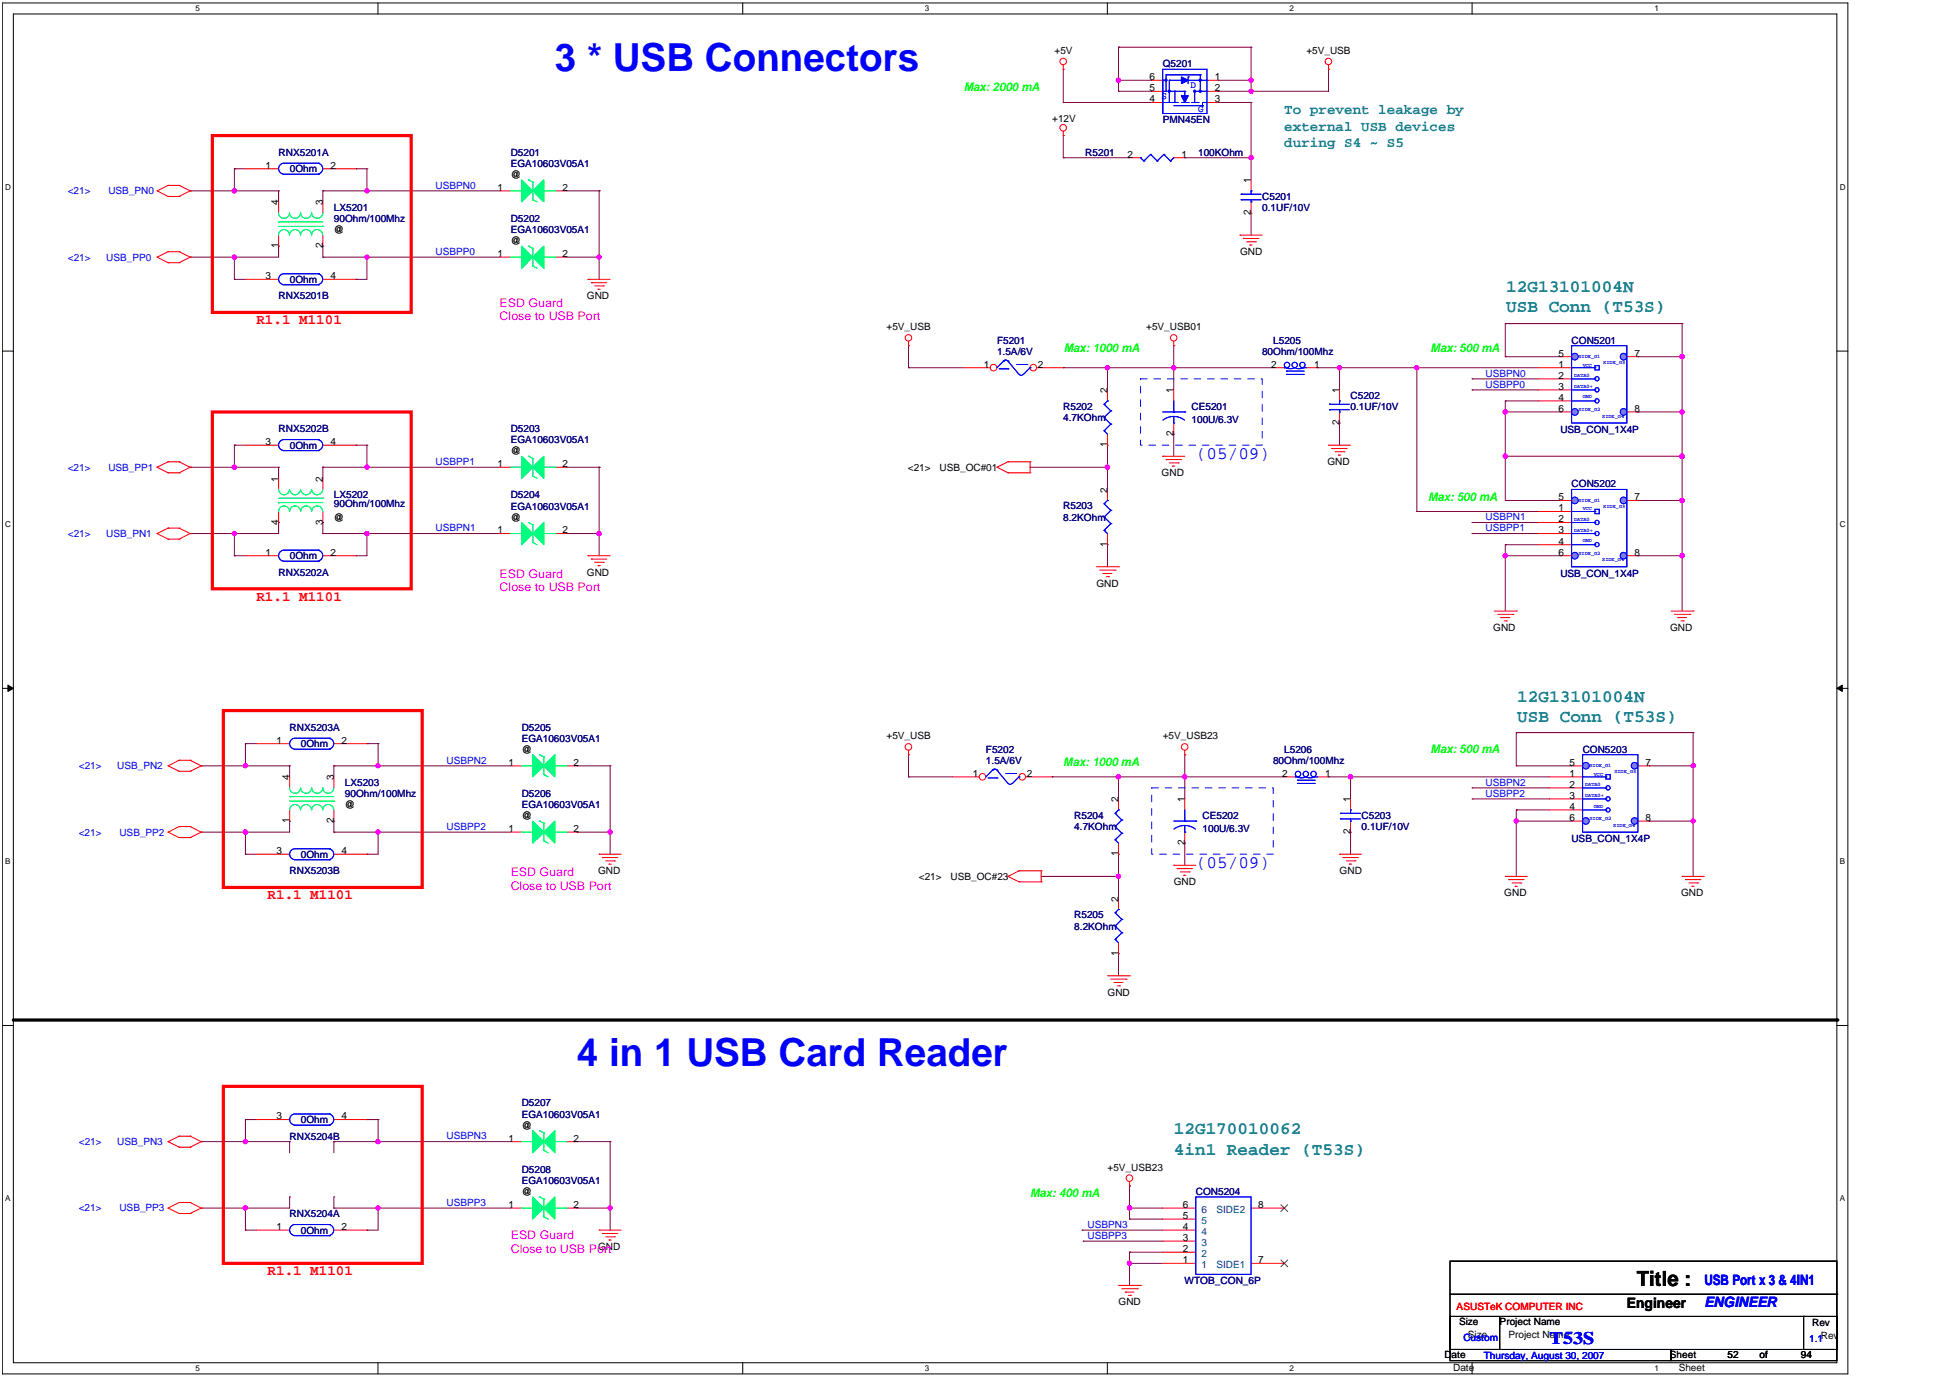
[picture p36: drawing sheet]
<svg xmlns="http://www.w3.org/2000/svg" width="297mm" height="210mm" viewBox="0 0 297 210" stroke-linecap="round" stroke-linejoin="round" font-family="sans-serif">
<defs><g id="words">
<g font-size="5.9" fill="#00f">
<text x="84.2" y="10.8">3 * USB Connectors</text>
<text x="87.5" y="161.7">4 in 1 USB Card Reader</text>
</g>
<text font-size="3.2" x="248.3" y="195">Title :</text>
<g font-size="2.7" fill="#008080">
<text x="228.5" y="44.3">12G13101004N</text>
<text x="228.5" y="47.4">USB Conn (T53S)</text>
<text x="230.1" y="106.5">12G13101004N</text>
<text x="230.1" y="109.5">USB Conn (T53S)</text>
<text x="178" y="172">12G170010062</text>
<text x="178" y="175.1">4in1 Reader (T53S)</text>
</g>
<g font-size="2.7" fill="#00f">
<text x="181.4" y="69.6">(05/09)</text>
<text x="181.4" y="131.7">(05/09)</text>
<text x="235" y="203.8">T53S</text>
</g>
<g font-size="2.2" fill="#008080">
<text x="194.8" y="17.3">To prevent leakage by</text>
<text x="194.8" y="19.8">external USB devices</text>
<text x="194.8" y="22.3">during S4 ~ S5</text>
</g>
<g font-size="2.2" fill="#f00">
<text x="38.9" y="49.2">R1.1 M1101</text>
<text x="38.9" y="91.1">R1.1 M1101</text>
<text x="40.6" y="136.4">R1.1 M1101</text>
<text x="40.6" y="193.4">R1.1 M1101</text>
</g>
<g font-size="2.2" fill="#00f">
<text x="258.5" y="194.9">USB Port x 3 &amp; 4IN1</text>
<text x="258.5" y="198.2">ENGINEER</text>
</g>
<text font-size="2.2" x="246.8" y="198.3">Engineer</text>
<g font-size="1.8" fill="#0f0">
<text x="146.2" y="13.9">Max: 2000 mA</text>
<text x="161.4" y="53.3">Max: 1000 mA</text>
<text x="217" y="53.3">Max: 500 mA</text>
<text x="216.6" y="75.9">Max: 500 mA</text>
<text x="161.3" y="116.1">Max: 1000 mA</text>
<text x="217" y="114.2">Max: 500 mA</text>
<text x="156.2" y="181.5">Max: 400 mA</text>
</g>
<g font-size="1.8" fill="#f0f">
<text x="75.8" y="46.5">ESD Guard</text>
<text x="75.8" y="48.6">Close to USB Port</text>
<text x="75.8" y="87.6">ESD Guard</text>
<text x="75.8" y="89.7">Close to USB Port</text>
<text x="77.5" y="132.8">ESD Guard</text>
<text x="77.5" y="134.9">Close to USB Port</text>
<text x="77.5" y="187.9">ESD Guard</text>
<text x="77.5" y="190">Close to USB Port</text>
</g>
<g font-size="1.5">
<text x="159.9" y="8.2">+5V</text>
<text x="198.2" y="8.2">+5V_USB</text>
<text x="174.4" y="13.8">5</text>
<text x="174.4" y="12.2">6</text>
<text x="174.4" y="15.5">4</text>
<text x="184.2" y="12.2">1</text>
<text x="184.2" y="13.8">2</text>
<text x="184.2" y="15.5">3</text>
<text x="159.6" y="18.6">+12V</text>
<text x="171" y="23.9">2</text>
<text x="179.2" y="23.9">1</text>
<text x="40.3" y="25.6">1</text>
<text x="50.1" y="25.6">2</text>
<text x="75.5" y="28.9">1</text>
<text x="77.5" y="27">@</text>
<text x="85.3" y="28.9">2</text>
<text x="189.8" y="27.8" transform="rotate(-90 189.8 27.8)">1</text>
<text x="42.2" y="31.1" transform="rotate(-90 42.2 31.1)">4</text>
<text x="49" y="31.1" transform="rotate(-90 49 31.1)">3</text>
<text x="50.6" y="35.4">@</text>
<text x="189.8" y="32.6" transform="rotate(-90 189.8 32.6)">2</text>
<text x="42.2" y="37.7" transform="rotate(-90 42.2 37.7)">1</text>
<text x="49" y="37.7" transform="rotate(-90 49 37.7)">2</text>
<text x="75.5" y="39">1</text>
<text x="77.5" y="37">@</text>
<text x="85.3" y="39">2</text>
<text x="188.1" y="38.7">GND</text>
<text x="40.3" y="42.3">3</text>
<text x="50.1" y="42.3">4</text>
<text x="89" y="45.4">GND</text>
<text x="134.5" y="50.1">+5V_USB</text>
<text x="173.9" y="50.1">+5V_USB01</text>
<text x="149.2" y="55.7">1</text>
<text x="157.4" y="55.7">2</text>
<text x="168" y="59.6" transform="rotate(-90 168 59.6)">2</text>
<text x="178" y="59.6" transform="rotate(-90 178 59.6)">1</text>
<text x="192.8" y="55.7">2</text>
<text x="199.3" y="55.7">1</text>
<text x="203.2" y="59.6" transform="rotate(-90 203.2 59.6)">1</text>
<text x="236.4" y="55.7">1</text>
<text x="236.4" y="57.4">2</text>
<text x="236.4" y="59.1">3</text>
<text x="236.4" y="54.1">5</text>
<text x="247.9" y="54.1">7</text>
<text x="203.2" y="64.5" transform="rotate(-90 203.2 64.5)">2</text>
<text x="236.4" y="60.8">4</text>
<text x="236.4" y="62.4">6</text>
<text x="247.9" y="62.4">8</text>
<text x="40.3" y="67.5">3</text>
<text x="50.1" y="67.5">4</text>
<text x="75.5" y="70.8">1</text>
<text x="77.5" y="68.9">@</text>
<text x="85.3" y="70.8">2</text>
<text x="137.7" y="71.4">&lt;21&gt;</text>
<text x="142.5" y="71.4">USB_OC#01</text>
<text x="168" y="67.8" transform="rotate(-90 168 67.8)">1</text>
<text x="178" y="66.1" transform="rotate(-90 178 66.1)">2</text>
<text x="201.4" y="70.5">GND</text>
<text x="42.2" y="73" transform="rotate(-90 42.2 73)">1</text>
<text x="49" y="73" transform="rotate(-90 49 73)">2</text>
<text x="168" y="74.7" transform="rotate(-90 168 74.7)">2</text>
<text x="176.2" y="72.2">GND</text>
<text x="236.4" y="77.5">1</text>
<text x="236.4" y="75.9">5</text>
<text x="247.9" y="75.9">7</text>
<text x="42.2" y="79.6" transform="rotate(-90 42.2 79.6)">4</text>
<text x="49" y="79.6" transform="rotate(-90 49 79.6)">3</text>
<text x="50.6" y="78.9">@</text>
<text x="75.5" y="80.9">1</text>
<text x="77.5" y="78.9">@</text>
<text x="85.3" y="80.9">2</text>
<text x="168" y="82.9" transform="rotate(-90 168 82.9)">1</text>
<text x="236.4" y="79.2">2</text>
<text x="236.4" y="80.9">3</text>
<text x="236.4" y="82.6">4</text>
<text x="40.3" y="84.2">1</text>
<text x="50.1" y="84.2">2</text>
<text x="89" y="87.3">GND</text>
<text x="166.3" y="89">GND</text>
<text x="236.4" y="84.2">6</text>
<text x="247.9" y="84.2">8</text>
<text x="226.5" y="95.7">GND</text>
<text x="253.3" y="95.7">GND</text>
<text x="41.9" y="112.7">1</text>
<text x="51.8" y="112.7">2</text>
<text x="134.5" y="112.1">+5V_USB</text>
<text x="176.4" y="112.1">+5V_USB23</text>
<text x="43.9" y="118.3" transform="rotate(-90 43.9 118.3)">4</text>
<text x="50.6" y="118.3" transform="rotate(-90 50.6 118.3)">3</text>
<text x="77.1" y="116.1">1</text>
<text x="79.1" y="114.1">@</text>
<text x="87" y="116.1">2</text>
<text x="147.5" y="117.8">1</text>
<text x="155.7" y="117.8">2</text>
<text x="194.5" y="117.8">2</text>
<text x="201" y="117.8">1</text>
<text x="238.1" y="117.8">1</text>
<text x="238.1" y="119.4">2</text>
<text x="238.1" y="116.1">5</text>
<text x="249.6" y="116.1">7</text>
<text x="43.9" y="124.8" transform="rotate(-90 43.9 124.8)">1</text>
<text x="50.6" y="124.8" transform="rotate(-90 50.6 124.8)">2</text>
<text x="52.3" y="122.5">@</text>
<text x="79.1" y="124.2">@</text>
<text x="169.6" y="121.6" transform="rotate(-90 169.6 121.6)">2</text>
<text x="179.7" y="121.6" transform="rotate(-90 179.7 121.6)">1</text>
<text x="204.8" y="121.6" transform="rotate(-90 204.8 121.6)">1</text>
<text x="238.1" y="121.1">3</text>
<text x="238.1" y="122.8">4</text>
<text x="238.1" y="124.5">6</text>
<text x="249.6" y="124.5">8</text>
<text x="41.9" y="129.5">3</text>
<text x="51.8" y="129.5">4</text>
<text x="77.1" y="126.2">1</text>
<text x="87" y="126.2">2</text>
<text x="169.6" y="129.9" transform="rotate(-90 169.6 129.9)">1</text>
<text x="179.7" y="128.2" transform="rotate(-90 179.7 128.2)">2</text>
<text x="204.8" y="126.5" transform="rotate(-90 204.8 126.5)">2</text>
<text x="90.7" y="132.5">GND</text>
<text x="139.4" y="133.4">&lt;21&gt;</text>
<text x="144.2" y="133.4">USB_OC#23</text>
<text x="169.6" y="136.7" transform="rotate(-90 169.6 136.7)">2</text>
<text x="178" y="134.2">GND</text>
<text x="203.2" y="132.5">GND</text>
<text x="228.2" y="135.9">GND</text>
<text x="255" y="135.9">GND</text>
<text x="169.6" y="145" transform="rotate(-90 169.6 145)">1</text>
<text x="168" y="151">GND</text>
<text x="41.9" y="169.7">3</text>
<text x="51.8" y="169.7">4</text>
<text x="77.1" y="173.1">1</text>
<text x="79.1" y="171.1">@</text>
<text x="87" y="173.1">2</text>
<text x="168" y="177.5">+5V_USB23</text>
<text x="77.1" y="183.2">1</text>
<text x="79.1" y="181.2">@</text>
<text x="87" y="183.2">2</text>
<text x="179.4" y="183.2">6</text>
<text x="179.4" y="184.8">5</text>
<text x="190.9" y="183.2">8</text>
<text x="41.9" y="186.5">1</text>
<text x="51.8" y="186.5">2</text>
<text x="90.7" y="189.6">GND</text>
<text x="179.4" y="186.5">4</text>
<text x="179.4" y="188.2">3</text>
<text x="179.4" y="189.8">2</text>
<text x="179.4" y="191.5">1</text>
<text x="190.9" y="191.5">7</text>
<text x="169.7" y="197.9">GND</text>
<text x="221.3" y="200.9">Size</text>
<text x="222.6" y="202.9">Size</text>
<text x="227.5" y="200.9">Project Name</text>
<text x="228.8" y="202.9">Project Name</text>
<text x="274.9" y="201.1">Rev</text>
<text x="276.2" y="203">Rev</text>
<text x="219.1" y="206">Date</text>
<text x="220.4" y="207.9">Date</text>
<text x="253.3" y="206">Sheet</text>
<text x="254.6" y="207.9">Sheet</text>
<text x="262" y="206">52</text>
<text x="266.9" y="206">of</text>
<text x="273.2" y="206">94</text>
</g>
<g font-size="1.5" fill="#000080">
<text x="176.4" y="10.2">Q5201</text>
<text x="42.3" y="23.6">RNX5201A</text>
<text x="77.5" y="23.6">D5201</text>
<text x="164.6" y="23.6">R5201</text>
<text x="176.4" y="18.6">PMN45EN</text>
<text x="181.7" y="23.6">100KOhm</text>
<text x="44" y="26.1">0Ohm</text>
<text x="77.5" y="25.3">EGA10603V05A1</text>
<text x="50.6" y="32">LX5201</text>
<text x="50.6" y="33.7">90Ohm/100Mhz</text>
<text x="77.5" y="33.7">D5202</text>
<text x="77.5" y="35.3">EGA10603V05A1</text>
<text x="191.5" y="30.3">C5201</text>
<text x="191.5" y="32">0.1UF/10V</text>
<text x="42.3" y="45.4">RNX5201B</text>
<text x="44" y="42.8">0Ohm</text>
<text x="151.2" y="52.1">F5201</text>
<text x="151.2" y="53.8">1.5A/6V</text>
<text x="191.4" y="53.8">80Ohm/100Mhz</text>
<text x="193.1" y="52.1">L5205</text>
<text x="238.4" y="52.1">CON5201</text>
<text x="42.3" y="65.5">RNX5202B</text>
<text x="77.5" y="65.5">D5203</text>
<text x="161.3" y="62.1">R5202</text>
<text x="161.3" y="63.8">4.7KOhm</text>
<text x="180.7" y="62.1">CE5201</text>
<text x="180.7" y="64.2">100U/6.3V</text>
<text x="204.9" y="60.5">C5202</text>
<text x="204.9" y="62.2">0.1UF/10V</text>
<text x="236.7" y="65.6">USB_CON_1X4P</text>
<text x="44" y="68">0Ohm</text>
<text x="77.5" y="67.2">EGA10603V05A1</text>
<text x="50.6" y="75.6">LX5202</text>
<text x="50.6" y="76.9">90Ohm/100Mhz</text>
<text x="77.5" y="75.6">D5204</text>
<text x="77.5" y="77.3">EGA10603V05A1</text>
<text x="161.3" y="77.2">R5203</text>
<text x="238.4" y="73.9">CON5202</text>
<text x="161.3" y="78.9">8.2KOhm</text>
<text x="42.3" y="87.3">RNX5202A</text>
<text x="44" y="84.8">0Ohm</text>
<text x="236.7" y="87.4">USB_CON_1X4P</text>
<text x="43.9" y="110.8">RNX5203A</text>
<text x="45.6" y="113.3">0Ohm</text>
<text x="79.1" y="110.8">D5205</text>
<text x="79.1" y="112.5">EGA10603V05A1</text>
<text x="52.3" y="119.2">LX5203</text>
<text x="149.6" y="114.1">F5202</text>
<text x="149.6" y="115.8">1.5A/6V</text>
<text x="193.1" y="115.8">80Ohm/100Mhz</text>
<text x="194.8" y="114.1">L5206</text>
<text x="240.1" y="114.1">CON5203</text>
<text x="52.3" y="120.8">90Ohm/100Mhz</text>
<text x="79.1" y="120.8">D5206</text>
<text x="79.1" y="122.5">EGA10603V05A1</text>
<text x="163" y="124.2">R5204</text>
<text x="163" y="125.9">4.7KOhm</text>
<text x="182.4" y="124.2">CE5202</text>
<text x="206.5" y="124.2">C5203</text>
<text x="206.5" y="125.9">0.1UF/10V</text>
<text x="45.6" y="130">0Ohm</text>
<text x="182.4" y="126.2">100U/6.3V</text>
<text x="238.4" y="127.7">USB_CON_1X4P</text>
<text x="43.9" y="132.5">RNX5203B</text>
<text x="163" y="139.3">R5205</text>
<text x="163" y="140.9">8.2KOhm</text>
<text x="79.1" y="167.8">D5207</text>
<text x="43.9" y="172.8">RNX5204B</text>
<text x="45.6" y="170.2">0Ohm</text>
<text x="79.1" y="169.5">EGA10603V05A1</text>
<text x="79.1" y="177.8">D5208</text>
<text x="79.1" y="179.5">EGA10603V05A1</text>
<text x="43.9" y="184.5">RNX5204A</text>
<text x="181.4" y="181.2">CON5204</text>
<text x="45.6" y="187.1">0Ohm</text>
<text x="179.7" y="194.7">WTOB_CON_6P</text>
</g>
<g font-size="1.5" fill="#00f">
<text x="176.2" y="15.1">S</text>
<text x="180.6" y="13.4">D</text>
<text x="181.7" y="16.9">G</text>
<text x="10.3" y="29.5">&lt;21&gt;</text>
<text x="16.4" y="29.5">USB_PN0</text>
<text x="66.1" y="28.6">USBPN0</text>
<text x="10.3" y="39.5">&lt;21&gt;</text>
<text x="16.1" y="39.5">USB_PP0</text>
<text x="66.1" y="38.7">USBPP0</text>
<text x="225.3" y="58.8">USBPP0</text>
<text x="225.3" y="57.1">USBPN0</text>
<text x="10.3" y="71.4">&lt;21&gt;</text>
<text x="16.4" y="71.4">USB_PP1</text>
<text x="66.1" y="70.5">USBPP1</text>
<text x="10.3" y="81.4">&lt;21&gt;</text>
<text x="16.1" y="81.4">USB_PN1</text>
<text x="66.1" y="80.6">USBPN1</text>
<text x="225.3" y="80.6">USBPP1</text>
<text x="225.3" y="78.9">USBPN1</text>
<text x="12" y="116.6">&lt;21&gt;</text>
<text x="17.8" y="116.6">USB_PN2</text>
<text x="67.7" y="115.8">USBPN2</text>
<text x="225.3" y="119.1">USBPN2</text>
<text x="67.7" y="125.8">USBPP2</text>
<text x="225.3" y="120.8">USBPP2</text>
<text x="12" y="126.7">&lt;21&gt;</text>
<text x="18.1" y="126.7">USB_PP2</text>
<text x="12" y="173.6">&lt;21&gt;</text>
<text x="17.8" y="173.6">USB_PN3</text>
<text x="67.7" y="172.8">USBPN3</text>
<text x="12" y="183.7">&lt;21&gt;</text>
<text x="18.1" y="183.7">USB_PP3</text>
<text x="67.7" y="182.8">USBPP3</text>
<text x="165" y="187.9">USBPP3</text>
<text x="165" y="186.2">USBPN3</text>
<text x="222" y="203.3">Custom</text>
<text x="274.4" y="203.5">1.1</text>
<text x="225.1" y="206">Thursday, August 30, 2007</text>
</g>
<g font-size="1.5" fill="#004080">
<text x="182.2" y="183.9">6</text>
<text x="182.2" y="185.5">5</text>
<text x="184.5" y="183.9">SIDE2</text>
<text x="182.2" y="187.2">4</text>
<text x="182.2" y="188.9">3</text>
<text x="182.2" y="190.5">2</text>
<text x="182.2" y="192.2">1</text>
<text x="184.5" y="192.2">SIDE1</text>
</g>
<text font-size="1.5" fill="#f00" x="221" y="198.6">ASUSTeK COMPUTER INC</text>
<g font-size="1.2">
<text x="29.7" y="1.7">5</text>
<text x="140.3" y="1.7">3</text>
<text x="195.6" y="1.7">2</text>
<text x="250.9" y="1.7">1</text>
<text x=".8" y="28.7">D</text>
<text x="279.1" y="28.7">D</text>
<text x=".8" y="79.9">C</text>
<text x="279.1" y="79.9">C</text>
<text x=".8" y="131">B</text>
<text x="279.1" y="131">B</text>
<text x=".8" y="182.1">A</text>
<text x="279.1" y="182.1">A</text>
<text x="29.7" y="207.9">5</text>
<text x="140.3" y="207.9">3</text>
<text x="195.6" y="207.9">2</text>
<text x="250.9" y="207.9">1</text>
</g>
<g font-size=".8" fill="#00f">
<text x="238.8" y="57.2">DATA0</text>
<text x="238.8" y="58.8">DATA0+</text>
<text x="239.4" y="54.3">SIDE_G1</text>
<text x="240.1" y="55.6">VCC</text>
<text x="243.2" y="55.3">SIDE_G3</text>
<text x="239.4" y="62.4">SIDE_G2</text>
<text x="240.1" y="60.4">GND</text>
<text x="243" y="63.3">SIDE_G4</text>
<text x="239.4" y="76.1">SIDE_G1</text>
<text x="240.1" y="77.4">VCC</text>
<text x="243.2" y="77.1">SIDE_G3</text>
<text x="238.8" y="79">DATA0</text>
<text x="238.8" y="80.6">DATA0+</text>
<text x="240.1" y="82.2">GND</text>
<text x="239.4" y="84.2">SIDE_G2</text>
<text x="243" y="85.1">SIDE_G4</text>
<text x="240.4" y="119.2">DATA0</text>
<text x="241.1" y="116.3">SIDE_G1</text>
<text x="241.8" y="117.6">VCC</text>
<text x="244.9" y="117.3">SIDE_G3</text>
<text x="240.4" y="120.8">DATA0+</text>
<text x="241.1" y="124.4">SIDE_G2</text>
<text x="241.8" y="122.5">GND</text>
<text x="244.7" y="125.4">SIDE_G4</text>
</g>
</g></defs>
<path d="M.4 .4h279.9v207.9h-279.9zM2 2.1h276.6v204.5h-276.6z" fill="none" stroke="#000" stroke-width=".15"/>
<g fill="#fff">
<path d="M29.7 .6h.6v1.4h-.6z"/>
<path d="M29.7 206.8h.6v1.3h-.6z"/>
</g>
<path d="M57.3 .4v1.7M57.3 206.6v1.7" fill="none" stroke="#000" stroke-width=".15"/>
<g fill="#fff">
<path d="M85 .6h.6v1.4h-.6z"/>
<path d="M85 206.8h.6v1.3h-.6z"/>
</g>
<path d="M112.7 .4v1.7M112.7 206.6v1.7" fill="none" stroke="#000" stroke-width=".15"/>
<g fill="#fff">
<path d="M140.3 .6h.7v1.4h-.7z"/>
<path d="M140.3 206.8h.7v1.3h-.7z"/>
</g>
<path d="M168 .4v1.7M168 206.6v1.7" fill="none" stroke="#000" stroke-width=".15"/>
<g fill="#fff">
<path d="M195.6 .6h.7v1.4h-.7z"/>
<path d="M195.6 206.8h.7v1.3h-.7z"/>
</g>
<path d="M223.3 .4v1.7M223.3 206.6v1.7" fill="none" stroke="#000" stroke-width=".15"/>
<g fill="#fff">
<path d="M250.9 .6h.7v1.4h-.7z"/>
<path d="M250.9 206.8h.7v1.3h-.7z"/>
<path d="M.8 27.7h.8v1.3h-.8z"/>
<path d="M279 27.7h.9v1.3h-.9z"/>
<path d="M.8 78.8h.8v1.3h-.8z"/>
<path d="M279 78.8h.9v1.3h-.9z"/>
</g>
<path d="M.4 53.2h1.6M278.6 53.2h1.7" fill="none" stroke="#000" stroke-width=".15"/>
<g fill="#fff">
<path d="M.8 129.9h.8v1.4h-.8z"/>
<path d="M279 129.9h.8v1.4h-.8z"/>
</g>
<path d="M.4 104.4h1.6M1.2 103.9l.8 .5-.8 .4zM278.6 104.4h1.7M278.6 104.4l.8-.5v.9z" fill="none" stroke="#000" stroke-width=".15"/>
<path d="M1.2 103.9l.8 .5-.8 .4zM278.6 104.4l.8-.5v.9z" fill="#000"/>
<g fill="#fff">
<path d="M.8 181h.8v1.4h-.8z"/>
<path d="M279 181h.8v1.4h-.8z"/>
</g>
<path d="M.4 155.5h1.6M278.6 155.5h1.7" fill="none" stroke="#000" stroke-width=".15"/>
<path d="M169.7 13.8h5M169.7 13.8h.1M169.7 12.2h.1M169.7 12.2v1.6M189.8 13.8h.1M201.5 10.5h.1M201.5 10.5v3.3h-11.7" fill="none" stroke="#800040" stroke-width=".15"/>
<circle cx="169.6" cy="12.2" r=".33" fill="#f0f"/>
<circle cx="169.6" cy="12.2" r=".33" fill="none" stroke="#f0f" stroke-width=".15"/>
<path d="M169.7 7.2h20.1M169.7 7.2h.1M184.7 12.2h5.1M184.7 12.2h.1M189.8 7.2h.1M189.8 12.2h.1M189.8 7.2v6.6" fill="none" stroke="#800040" stroke-width=".15"/>
<circle cx="189.8" cy="13.8" r=".32" fill="#f0f"/>
<circle cx="189.8" cy="13.8" r=".32" fill="none" stroke="#f0f" stroke-width=".15"/>
<circle cx="189.8" cy="12.2" r=".32" fill="#f0f"/>
<circle cx="189.8" cy="12.2" r=".32" fill="none" stroke="#f0f" stroke-width=".15"/>
<g fill="none" stroke="#800040" stroke-width=".15">
<path d="M169.7 12.2h5M169.7 12.2h.1M169.7 7.2h.1M169.7 7.2v5M28.8 39h.1M28.8 39h6.8M55.7 28.9h.1M55.7 28.9h20.1M90.9 39h.1M90.9 39v3.4M57.4 116.1h.1M57.4 116.1h20.1"/>
<path d="M92.6 116.1h.1M92.6 116.1v10.1M30.5 126.2h6.7M30.5 126.2h.1"/>
</g>
<circle cx="57.3" cy="116.1" r=".32" fill="#f0f"/>
<circle cx="57.3" cy="116.1" r=".32" fill="none" stroke="#f0f" stroke-width=".15"/>
<path d="M30.5 116.1h.1M37.2 112.8h.1M37.2 112.8v3.3h-6.7M43.9 116.1h.1M43.9 116.1v1.7M55.7 112.8h1.7M55.7 112.8h.1M87.5 116.1h.1M87.5 116.1h5.1M37.2 129.5h.1M37.2 129.5h1.7" fill="none" stroke="#800040" stroke-width=".15"/>
<circle cx="37.2" cy="116.1" r=".32" fill="#f0f"/>
<circle cx="37.2" cy="116.1" r=".32" fill="none" stroke="#f0f" stroke-width=".15"/>
<path d="M37.2 116.1h.1M37.2 116.1h6.7M50.6 124.5h.1M50.6 124.5v1.7M92.6 126.2h.1M92.6 126.2v3.3" fill="none" stroke="#800040" stroke-width=".15"/>
<circle cx="92.5" cy="126.2" r=".33" fill="#f0f"/>
<circle cx="92.5" cy="126.2" r=".33" fill="none" stroke="#f0f" stroke-width=".15"/>
<path d="M57.4 112.8h.1M57.4 112.8v3.3M37.2 126.2h.1M37.2 126.2v3.3M43.9 124.5h.1M43.9 124.5v1.7h-6.7M55.7 129.5h1.7M55.7 129.5h.1" fill="none" stroke="#800040" stroke-width=".15"/>
<circle cx="37.2" cy="126.2" r=".33" fill="#f0f"/>
<circle cx="37.2" cy="126.2" r=".33" fill="none" stroke="#f0f" stroke-width=".15"/>
<path d="M37.2 112.8h.1M37.2 112.8h1.7M50.6 116.1h.1M50.6 116.1v1.7M57.4 126.2h.1M57.4 126.2v3.3M57.4 126.2h20.1M87.5 126.2h.1M87.5 126.2h5.1" fill="none" stroke="#800040" stroke-width=".15"/>
<circle cx="57.3" cy="126.2" r=".32" fill="#f0f"/>
<circle cx="57.3" cy="126.2" r=".32" fill="none" stroke="#f0f" stroke-width=".15"/>
<path d="M179.7 23.9h.1M179.7 23.9h10.1M189.8 23.9h.1M189.8 23.9v3.4" fill="none" stroke="#800040" stroke-width=".15"/>
<circle cx="189.8" cy="23.9" r=".32" fill="#f0f"/>
<circle cx="189.8" cy="23.9" r=".32" fill="none" stroke="#f0f" stroke-width=".15"/>
<path d="M184.7 13.8h5.1M184.7 13.8h.1M189.8 32.3h.1M189.8 32.3v3.3M171.3 179.8h.1M171.3 179.8v3.4" fill="none" stroke="#800040" stroke-width=".15"/>
<circle cx="171.3" cy="183.2" r=".32" fill="#f0f"/>
<circle cx="171.3" cy="183.2" r=".32" fill="none" stroke="#f0f" stroke-width=".15"/>
<path d="M184.7 15.5h5.1M184.7 15.5h.1M189.8 15.5h.1M189.8 15.5v8.4M171.3 183.2h5.1M171.3 183.2h.1M171.3 191.6h.1M171.3 191.6v3.3" fill="none" stroke="#800040" stroke-width=".15"/>
<circle cx="171.3" cy="191.5" r=".32" fill="#f0f"/>
<circle cx="171.3" cy="191.5" r=".32" fill="none" stroke="#f0f" stroke-width=".15"/>
<g fill="none" stroke="#800040" stroke-width=".15">
<path d="M161.3 20.6h.1M161.3 23.9h.1M161.3 20.6v3.3M161.3 23.9h10M228.3 62.5h.1M228.3 62.5v6.7M164.1 186.5h.1M164.1 186.5h12.3M164.3 188.2h.1M164.3 188.2h12.1M171.3 189.9h5.1M171.3 191.6h5.1"/>
<path d="M171.3 189.9h.1M171.3 191.6h.1M171.3 189.9v1.7"/>
</g>
<circle cx="228.3" cy="62.5" r=".33" fill="#f0f"/>
<circle cx="228.3" cy="62.5" r=".33" fill="none" stroke="#f0f" stroke-width=".15"/>
<path d="M228.3 62.5h.1M228.3 60.8v1.7M169.7 117.8h10M169.7 117.8h.1" fill="none" stroke="#800040" stroke-width=".15"/>
<circle cx="169.6" cy="117.8" r=".33" fill="#f0f"/>
<circle cx="169.6" cy="117.8" r=".33" fill="none" stroke="#f0f" stroke-width=".15"/>
<path d="M248.4 54.1h6.7M248.4 54.1h.1M248.4 62.5h6.7M248.4 62.5h.1M255.1 69.2h.1M255.1 69.2v6.7" fill="none" stroke="#800040" stroke-width=".15"/>
<circle cx="255.1" cy="69.2" r=".33" fill="#f0f"/>
<circle cx="255.1" cy="69.2" r=".33" fill="none" stroke="#f0f" stroke-width=".15"/>
<path d="M248.4 75.9h6.7M248.4 75.9h.1" fill="none" stroke="#800040" stroke-width=".15"/>
<circle cx="255.1" cy="75.9" r=".33" fill="#f0f"/>
<circle cx="255.1" cy="75.9" r=".33" fill="none" stroke="#f0f" stroke-width=".15"/>
<path d="M248.4 84.3h6.7M248.4 84.3h.1" fill="none" stroke="#800040" stroke-width=".15"/>
<circle cx="255.1" cy="84.3" r=".33" fill="#f0f"/>
<circle cx="255.1" cy="84.3" r=".33" fill="none" stroke="#f0f" stroke-width=".15"/>
<path d="M228.3 54.1h8.4M228.3 54.1h.1M179.7 114.4h.1M179.7 114.4v3.4M201.5 117.8h3.4M201.5 117.8h.1M230 124.5h.1M230 124.5v8.4" fill="none" stroke="#800040" stroke-width=".15"/>
<circle cx="230" cy="124.5" r=".32" fill="#f0f"/>
<circle cx="230" cy="124.5" r=".32" fill="none" stroke="#f0f" stroke-width=".15"/>
<path d="M228.3 49.1h.1M228.3 49.1v5M228.3 49.1h26.8M256.8 116.1h.1M256.8 116.1v8.4" fill="none" stroke="#800040" stroke-width=".15"/>
<circle cx="256.8" cy="124.5" r=".32" fill="#f0f"/>
<circle cx="256.8" cy="124.5" r=".32" fill="none" stroke="#f0f" stroke-width=".15"/>
<circle cx="256.8" cy="116.1" r=".32" fill="#f0f"/>
<circle cx="256.8" cy="116.1" r=".32" fill="none" stroke="#f0f" stroke-width=".15"/>
<g fill="none" stroke="#800040" stroke-width=".15">
<path d="M137.8 55.8h8.4M137.8 55.8h.1M137.8 52.4h.1M137.8 52.4v3.4M168 67.5h.1M168 67.5v3.3M178 65.8h.1M178 65.8v3.4M228.3 62.5h8.4M228.3 75.9h8.4M228.3 62.5h.1M228.3 75.9h.1"/>
<path d="M255.1 75.9h.1M255.1 75.9v8.4M168 82.6h.1M168 82.6v3.3M204.9 117.8h.1M204.9 117.8h30.1M230 116.1h.1M230 111.1h.1M230 111.1v5M230 111.1h26.8M230 116.1h8.4M250.1 116.1h.1"/>
<path d="M256.8 111.1h.1M256.8 111.1v5h-6.7M169.7 129.5h.1M169.7 129.5v3.4M230 124.5h.1M230 124.5h8.4M250.1 124.5h6.7M250.1 124.5h.1M256.8 124.5h.1M256.8 124.5v8.4"/>
</g>
<circle cx="204.8" cy="117.8" r=".33" fill="#f0f"/>
<circle cx="204.8" cy="117.8" r=".33" fill="none" stroke="#f0f" stroke-width=".15"/>
<path d="M161.3 55.8h.1M161.3 55.8h6.7M228.3 84.3h8.4M228.3 84.3h.1M228.3 84.3v8.3M230 122.8h5M230 122.8h.1" fill="none" stroke="#800040" stroke-width=".15"/>
<circle cx="228.3" cy="84.3" r=".33" fill="#f0f"/>
<circle cx="228.3" cy="84.3" r=".33" fill="none" stroke="#f0f" stroke-width=".15"/>
<path d="M228.3 60.8h5.1M228.3 60.8h.1M228.3 69.2h.1M228.3 69.2v6.7M223.3 119.5h11.7M223.3 119.5h.1M223.3 121.1h11.7M223.3 121.1h.1M171.3 184.8h5.1M171.3 184.8h.1M171.3 183.2h.1M171.3 183.2v1.6" fill="none" stroke="#800040" stroke-width=".15"/>
<circle cx="228.3" cy="69.2" r=".33" fill="#f0f"/>
<circle cx="228.3" cy="69.2" r=".33" fill="none" stroke="#f0f" stroke-width=".15"/>
<path d="M255.1 54.1h.1M255.1 54.1v8.4M228.3 82.6h5.1M228.3 82.6h.1M228.3 84.3h.1M228.3 82.6v1.7" fill="none" stroke="#800040" stroke-width=".15"/>
<circle cx="255.1" cy="54.1" r=".33" fill="#f0f"/>
<circle cx="255.1" cy="54.1" r=".33" fill="none" stroke="#f0f" stroke-width=".15"/>
<path d="M168 55.8h10M168 55.8h.1" fill="none" stroke="#800040" stroke-width=".15"/>
<circle cx="168" cy="55.8" r=".32" fill="#f0f"/>
<circle cx="168" cy="55.8" r=".32" fill="none" stroke="#f0f" stroke-width=".15"/>
<path d="M178 52.4h.1M178 52.4v3.4M203.2 55.8h.1M203.2 55.8h11.7" fill="none" stroke="#800040" stroke-width=".15"/>
<circle cx="203.2" cy="55.8" r=".32" fill="#f0f"/>
<circle cx="203.2" cy="55.8" r=".32" fill="none" stroke="#f0f" stroke-width=".15"/>
<path d="M178 55.8h.1M178 55.8h15.1M255.1 49.1h.1M255.1 49.1v5M255.1 84.3h.1M255.1 84.3v8.3M179.7 117.8h.1M179.7 117.8v3.3M204.9 117.8h.1M204.9 117.8v3.3M92.6 173.1h.1M92.6 173.1v10.1" fill="none" stroke="#800040" stroke-width=".15"/>
<circle cx="178" cy="55.8" r=".32" fill="#f0f"/>
<circle cx="178" cy="55.8" r=".32" fill="none" stroke="#f0f" stroke-width=".15"/>
<path d="M137.8 117.8h6.7M137.8 117.8h.1M169.7 117.8h.1M169.7 117.8v3.3M179.7 117.8h.1M179.7 117.8h15.1M169.7 132.9h.1M169.7 132.9v3.3M169.7 144.6h.1M169.7 144.6v3.4" fill="none" stroke="#800040" stroke-width=".15"/>
<circle cx="179.7" cy="117.8" r=".33" fill="#f0f"/>
<circle cx="179.7" cy="117.8" r=".33" fill="none" stroke="#f0f" stroke-width=".15"/>
<g fill="none" stroke="#800040" stroke-width=".15">
<path d="M178 55.8h.1M178 55.8v3.3M199.8 55.8h3.4M199.8 55.8h.1M203.2 55.8h.1M203.2 55.8v3.3M214.9 55.8h18.5M214.9 55.8h.1M214.9 55.8v21.8M223.3 59.1h10.1M223.3 57.4h10.1M223.3 59.1h.1"/>
<path d="M223.3 57.4h.1M203.2 64.1h.1M203.2 64.1v3.4M214.9 77.6h18.5M214.9 77.6h.1M223.3 79.2h10.1M223.3 79.2h.1M223.3 80.9h10.1M223.3 80.9h.1M159.6 117.8h.1M159.6 117.8h10.1M179.7 127.8h.1"/>
<path d="M179.7 127.8v3.4M204.9 126.2h.1M204.9 126.2v3.3"/>
</g>
<circle cx="214.9" cy="55.8" r=".32" fill="#f0f"/>
<circle cx="214.9" cy="55.8" r=".32" fill="none" stroke="#f0f" stroke-width=".15"/>
<path d="M156.2 70.8h.1M156.2 70.8h11.8M137.8 114.4h.1M137.8 114.4v3.4" fill="none" stroke="#800040" stroke-width=".15"/>
<circle cx="168" cy="70.8" r=".33" fill="#f0f"/>
<circle cx="168" cy="70.8" r=".33" fill="none" stroke="#f0f" stroke-width=".15"/>
<path d="M157.9 132.9h.1M157.9 132.9h11.8" fill="none" stroke="#800040" stroke-width=".15"/>
<circle cx="169.7" cy="132.9" r=".32" fill="#f0f"/>
<circle cx="169.7" cy="132.9" r=".32" fill="none" stroke="#f0f" stroke-width=".15"/>
<path d="M168 55.8h.1M168 55.8v3.3M228.3 69.2h.1M228.3 69.2h26.8" fill="none" stroke="#800040" stroke-width=".15"/>
<circle cx="255.1" cy="69.2" r=".33" fill="#f0f"/>
<circle cx="255.1" cy="69.2" r=".33" fill="none" stroke="#f0f" stroke-width=".15"/>
<path d="M255.1 62.5h.1M255.1 62.5v6.7" fill="none" stroke="#800040" stroke-width=".15"/>
<circle cx="255.1" cy="62.5" r=".33" fill="#f0f"/>
<circle cx="255.1" cy="62.5" r=".33" fill="none" stroke="#f0f" stroke-width=".15"/>
<path d="M85.8 70.8h5.1M90.9 70.8h.1M168 70.8h.1M168 70.8v3.4M35.6 84.3h1.6M35.6 80.9h.1M35.6 84.3h.1M35.6 80.9v3.4M35.6 80.9h6.7M230 122.8h.1M230 122.8v1.7" fill="none" stroke="#800040" stroke-width=".15"/>
<circle cx="35.5" cy="80.9" r=".32" fill="#f0f"/>
<circle cx="35.5" cy="80.9" r=".32" fill="none" stroke="#f0f" stroke-width=".15"/>
<g fill="none" stroke="#800040" stroke-width=".15">
<path d="M28.8 70.8h.1M28.8 70.8h6.8M35.6 67.5h1.6M35.6 67.5h.1M49 70.8h.1M49 70.8h26.8M55.7 70.8h.1M55.7 67.5h.1M55.7 67.5v3.3M54 84.3h1.7M54 84.3h.1M85.8 80.9h5.1"/>
<path d="M90.9 80.9h.1"/>
</g>
<circle cx="55.7" cy="70.8" r=".32" fill="#f0f"/>
<circle cx="55.7" cy="70.8" r=".32" fill="none" stroke="#f0f" stroke-width=".15"/>
<path d="M55.7 80.9h.1M55.7 80.9h20.1" fill="none" stroke="#800040" stroke-width=".15"/>
<circle cx="55.7" cy="80.9" r=".32" fill="#f0f"/>
<circle cx="55.7" cy="80.9" r=".32" fill="none" stroke="#f0f" stroke-width=".15"/>
<path d="M35.6 70.8h.1M35.6 70.8h6.7M42.3 70.8h.1M42.3 70.8v1.7M90.9 70.8h.1M90.9 70.8v10.1" fill="none" stroke="#800040" stroke-width=".15"/>
<circle cx="90.9" cy="80.9" r=".32" fill="#f0f"/>
<circle cx="90.9" cy="80.9" r=".32" fill="none" stroke="#f0f" stroke-width=".15"/>
<path d="M35.6 67.5h.1M35.6 67.5v3.3M42.3 79.2h.1M42.3 79.2v1.7M49 70.8h.1M49 70.8v1.7M54 67.5h1.7M54 67.5h.1M28.8 80.9h.1M28.8 80.9h6.8M49 80.9h.1M49 80.9h6.7" fill="none" stroke="#800040" stroke-width=".15"/>
<circle cx="35.5" cy="70.8" r=".33" fill="#f0f"/>
<circle cx="35.5" cy="70.8" r=".33" fill="none" stroke="#f0f" stroke-width=".15"/>
<path d="M54 25.6h1.7M54 25.6h.1M55.7 25.6h.1M55.7 25.6v3.3M49 79.2h.1M49 79.2v1.7M55.7 80.9h.1M55.7 80.9v3.4M90.9 80.9h.1M90.9 80.9v3.4" fill="none" stroke="#800040" stroke-width=".15"/>
<circle cx="55.7" cy="28.9" r=".32" fill="#f0f"/>
<circle cx="55.7" cy="28.9" r=".32" fill="none" stroke="#f0f" stroke-width=".15"/>
<path d="M35.6 25.6h1.6M35.6 25.6h.1M35.6 25.6v3.3" fill="none" stroke="#800040" stroke-width=".15"/>
<circle cx="35.5" cy="28.9" r=".33" fill="#f0f"/>
<circle cx="35.5" cy="28.9" r=".33" fill="none" stroke="#f0f" stroke-width=".15"/>
<path d="M28.8 28.9h.1M28.8 28.9h13.5M35.6 28.9h.1M35.6 39h.1M35.6 39v3.4M42.3 28.9h.1M42.3 37.3h.1M42.3 28.9v1.7M42.3 37.3v1.7h-6.7M49 28.9h.1M49 28.9v1.7" fill="none" stroke="#800040" stroke-width=".15"/>
<circle cx="35.5" cy="39" r=".32" fill="#f0f"/>
<circle cx="35.5" cy="39" r=".32" fill="none" stroke="#f0f" stroke-width=".15"/>
<path d="M49 37.3h.1M49 37.3v1.7M55.7 39h.1M55.7 39v3.4M35.6 42.4h1.6M35.6 42.4h.1" fill="none" stroke="#800040" stroke-width=".15"/>
<circle cx="55.7" cy="39" r=".32" fill="#f0f"/>
<circle cx="55.7" cy="39" r=".32" fill="none" stroke="#f0f" stroke-width=".15"/>
<path d="M55.7 39h.1M55.7 39h20.1M85.8 39h5.1M90.9 39h.1M54 42.4h1.7M54 42.4h.1" fill="none" stroke="#800040" stroke-width=".15"/>
<circle cx="90.9" cy="39" r=".32" fill="#f0f"/>
<circle cx="90.9" cy="39" r=".32" fill="none" stroke="#f0f" stroke-width=".15"/>
<path d="M85.8 28.9h5.1M90.9 28.9h.1M92.6 183.2h.1M92.6 183.2v3.3" fill="none" stroke="#800040" stroke-width=".15"/>
<circle cx="92.5" cy="183.2" r=".32" fill="#f0f"/>
<circle cx="92.5" cy="183.2" r=".32" fill="none" stroke="#f0f" stroke-width=".15"/>
<g fill="none" stroke="#800040" stroke-width=".15">
<path d="M30.5 173.1h.1M37.2 169.8h.1M37.2 169.8v3.3h-6.7M43.9 173.1h.1M43.9 173.1v1.7M55.7 169.8h1.7M55.7 169.8h.1M57.4 173.1h.1M57.4 173.1h20.1M87.5 173.1h.1M87.5 173.1h5.1M30.5 183.2h6.7"/>
<path d="M30.5 183.2h.1M37.2 186.5h.1M37.2 186.5h1.7"/>
</g>
<circle cx="37.2" cy="173.1" r=".32" fill="#f0f"/>
<circle cx="37.2" cy="173.1" r=".32" fill="none" stroke="#f0f" stroke-width=".15"/>
<path d="M37.2 173.1h.1M37.2 173.1h6.7M57.4 169.8h.1M57.4 169.8v3.3M37.2 183.2h.1M37.2 183.2v3.3M50.6 181.5h.1M50.6 181.5v1.7" fill="none" stroke="#800040" stroke-width=".15"/>
<circle cx="57.3" cy="173.1" r=".32" fill="#f0f"/>
<circle cx="57.3" cy="173.1" r=".32" fill="none" stroke="#f0f" stroke-width=".15"/>
<path d="M37.2 183.2h.1M43.9 181.5h.1M43.9 181.5v1.7h-6.7M55.7 186.5h1.7M55.7 186.5h.1" fill="none" stroke="#800040" stroke-width=".15"/>
<circle cx="37.2" cy="183.2" r=".32" fill="#f0f"/>
<circle cx="37.2" cy="183.2" r=".32" fill="none" stroke="#f0f" stroke-width=".15"/>
<path d="M37.2 169.8h.1M37.2 169.8h1.7M50.6 173.1h.1M50.6 173.1v1.7M57.4 183.2h.1M57.4 183.2v3.3M87.5 183.2h.1M87.5 183.2h5.1" fill="none" stroke="#800040" stroke-width=".15"/>
<circle cx="57.3" cy="183.2" r=".32" fill="#f0f"/>
<circle cx="57.3" cy="183.2" r=".32" fill="none" stroke="#f0f" stroke-width=".15"/>
<g fill="none" stroke="#800040" stroke-width=".15">
<path d="M161.3 10.5h.1M161.3 15.5h.1M161.3 10.5v5M161.3 15.5h13.4M49 28.9h.1M49 39h.1M49 28.9h6.7M49 39h6.7M90.9 28.9h.1M90.9 28.9v10.1M50.6 116.1h.1M50.6 116.1h6.8"/>
<path d="M50.6 126.2h.1M50.6 126.2h6.8M50.6 173.1h.1M50.6 173.1h6.8M50.6 183.2h.1M50.6 183.2h26.9M57.4 183.2h.1"/>
</g>
<g fill="none" stroke="#f00" stroke-width=".15">
<path d="M161.3 10.5h.1M161.3 9.8v.7M161.3 19.9v.7M201.5 10.5h.1M201.5 9.8v.7M23.8 28.9l1.7 .9M23.8 39l1.7 .8M23.8 28.9h.1M23.8 39h.1M25.5 28.1h.1M25.5 29.8h.1M25.5 38.2h.1"/>
<path d="M25.5 39.8h.1M25.5 28.1h1.7M25.5 38.2h1.7M25.5 28.1l-1.7 .8M25.5 38.2l-1.7 .8M25.5 29.8h1.7M25.5 39.8h1.7M27.2 28.1h.1M27.2 29.8h.1M27.2 38.2h.1M27.2 39.8h.1M27.2 28.1l1.6 .8"/>
<path d="M27.2 38.2l1.6 .8M28.8 28.9h.1M28.8 39h.1M28.8 28.9l-1.6 .9M28.8 39l-1.6 .8M161.3 20.6h.1M188.1 35.6h3.4M188.1 35.6h.1M188.6 36.2h2.4M188.6 36.2h.1M189.1 36.7h1.3M189.6 37.1h.3"/>
<path d="M189.6 37.1h.1M190.4 36.7h.1M89.2 42.4h.1M89.2 42.4h3.4M89.7 42.9h.1M89.7 42.9h2.3M90.2 43.4h1.3M90.7 43.9h.3M90.7 43.9h.1M91.5 43.4h.1M137.8 52.4h.1M137.8 51.7v.7"/>
<path d="M178 52.4h.1M178 51.7v.7M23.8 70.8l1.7 .9M23.8 70.8h.1M25.5 70h.1M25.5 71.7h.1M25.5 70h1.7M25.5 70l-1.7 .8M25.5 71.7h1.7M27.2 70h.1M27.2 71.7h.1M27.2 70l1.6 .8"/>
<path d="M28.8 70.8h.1M28.8 70.8l-1.6 .9M75.8 70.8h1.7M84.2 70.8h1.6M151.2 70.8l1.7 .9M151.2 70.8h.1M152.9 71.7h3.3M152.9 70h.1M152.9 71.7h.1M152.9 70h3.3M152.9 70l-1.7 .8M156.2 70h.1"/>
<path d="M156.2 71.7h.1M156.2 70v1.7M176.4 69.2h3.3M176.4 69.2h.1M176.9 69.7h2.3M176.9 69.7h.1M177.4 70.2h1.3M177.9 70.7h.3M177.9 70.7h.1M178.7 70.2h.1M201.5 67.5h3.4M201.5 67.5h.1"/>
<path d="M202 68h2.3M202 68h.1M202.5 68.5h1.4M203 69h.4M203 69h.1M203.9 68.5h.1M23.8 80.9l1.7 .8M23.8 80.9h.1M25.5 80.1h.1M25.5 81.7h.1M25.5 80.1h1.7M25.5 80.1l-1.7 .8"/>
<path d="M25.5 81.7h1.7M27.2 80.1h.1M27.2 81.7h.1M27.2 80.1l1.6 .8M28.8 80.9h.1M28.8 80.9l-1.6 .8M89.2 84.3h.1M89.2 84.3h3.4M89.7 84.8h.1M89.7 84.8h2.3M90.2 85.3h1.3M90.7 85.8h.3"/>
<path d="M90.7 85.8h.1M91.5 85.3h.1M166.3 85.9h3.4M166.8 86.4h2.4M167.3 87h1.3M167.3 87h.1M167.8 87.4h.4M168.2 87.4h.1M169.2 86.4h.1M169.7 85.9h.1M226.7 92.6h3.3M227.2 93.2h2.3"/>
<path d="M227.7 93.6h1.3M227.7 93.6h.1M228.2 94.1h.3M228.5 94.1h.1M229.5 93.2h.1M230 92.6h.1M253.5 92.6h3.3M254 93.2h2.3M254.5 93.6h1.3M254.5 93.6h.1M255 94.1h.3M255.3 94.1h.1"/>
<path d="M256.3 93.2h.1M256.8 92.6h.1M25.5 116.1h.1M25.5 116.1l1.7 .8M27.2 115.3l-1.7 .8M27.2 116.9h1.6M27.2 115.3h.1M27.2 116.9h.1M27.2 115.3h1.6M28.8 115.3h.1M28.8 116.9h.1M28.8 115.3l1.7 .8"/>
<path d="M30.5 116.1h.1M30.5 116.1l-1.7 .8M137.8 114.4h.1M137.8 113.8v.6M179.7 114.4h.1M179.7 113.8v.6M25.5 126.2h.1M25.5 126.2l1.7 .8M27.2 125.3l-1.7 .9M27.2 127h1.6M27.2 125.3h.1M27.2 127h.1"/>
<path d="M27.2 125.3h1.6M28.8 125.3h.1M28.8 127h.1M28.8 125.3l1.7 .9M30.5 126.2h.1M30.5 126.2l-1.7 .8M90.9 129.5h3.3M90.9 129.5h.1M91.4 130h2.3M91.4 130h.1M91.9 130.5h1.3M92.4 131h.3"/>
<path d="M92.4 131h.1M93.2 130.5h.1M152.9 132.9l1.7 .8M152.9 132.9h.1M154.6 133.7h3.3M154.6 132h.1M154.6 133.7h.1M154.6 132h3.3M154.6 132l-1.7 .9M157.9 132h.1M157.9 133.7h.1M157.9 132v1.7"/>
<path d="M178 131.2h.1M178 131.2h3.4M178.5 131.7h.1M178.5 131.7h2.4M179.1 132.2h1.3M179.5 132.7h.4M179.5 132.7h.1M180.4 132.2h.1M203.2 129.5h.1M203.2 129.5h3.3M203.7 130h.1M203.7 130h2.3"/>
<path d="M204.2 130.5h1.3M204.7 131h.3M204.7 131h.1M205.5 130.5h.1M228.3 132.9h3.4M228.3 132.9h.1M228.8 133.4h2.4M228.8 133.4h.1M229.3 133.9h1.4M229.8 134.4h.4M229.8 134.4h.1M230.7 133.9h.1"/>
<path d="M255.1 132.9h3.4M255.1 132.9h.1M255.7 133.4h2.3M255.7 133.4h.1M256.2 133.9h1.3M256.6 134.4h.4M256.6 134.4h.1M257.5 133.9h.1M168 148h3.3M168.5 148.5h2.3M169 149h1.3M169 149h.1"/>
<path d="M169.5 149.5h.3M169.8 149.5h.1M170.8 148.5h.1M171.3 148h.1M25.5 173.1h.1M25.5 173.1l1.7 .8M27.2 172.3l-1.7 .8M27.2 173.9h1.6M27.2 172.3h.1M27.2 173.9h.1M27.2 172.3h1.6M28.8 172.3h.1"/>
<path d="M28.8 173.9h.1M28.8 172.3l1.7 .8M30.5 173.1h.1M30.5 173.1l-1.7 .8M171.3 179.8h.1M171.3 179.2v.6M25.5 183.2h.1M25.5 183.2l1.7 .8M27.2 182.3l-1.7 .9M27.2 184h1.6M27.2 182.3h.1M27.2 184h.1"/>
<path d="M27.2 182.3h1.6M28.8 182.3h.1M28.8 184h.1M28.8 182.3l1.7 .9M30.5 183.2h.1M30.5 183.2l-1.7 .8M90.9 186.5h3.3M90.9 186.5h.1M91.4 187h2.3M91.4 187h.1M91.9 187.5h1.3M92.4 188h.3"/>
<path d="M92.4 188h.1M93.2 187.5h.1M169.7 194.9h3.3M170.2 195.4h2.3M170.7 195.9h1.3M170.7 195.9h.1M171.2 196.4h.3M171.5 196.4h.1M172.5 195.4h.1M173 194.9h.1"/>
<circle cx="161.3" cy="19.4" r=".5"/>
<circle cx="161.3" cy="9.3" r=".49"/>
<circle cx="201.5" cy="9.3" r=".49"/>
<circle cx="137.8" cy="51.2" r=".49"/>
<circle cx="178" cy="51.2" r=".49"/>
<circle cx="137.8" cy="113.3" r=".5"/>
<circle cx="179.7" cy="113.3" r=".5"/>
<circle cx="171.3" cy="178.6" r=".5"/>
</g>
<path d="M219.9 191.2h58.7v13.4h-58.7zM219.9 199.6h7.6v5h-7.6zM219.9 196.2h58.7M227.7 199.6h45.9M273.6 199.6h5v5h-5zM273.6 199.6h.1M278.6 196.2h.1M219.9 204.6h33.6v1.7h-33.6zM253.5 204.6h25.1v1.7h-25.1z" fill="none" stroke="#000" stroke-width=".15"/>
<path d="M2 154.7h276.6" fill="none" stroke="#000" stroke-width=".49"/>
<circle cx="278.6" cy="154.7" r=".24" fill="#000"/>
<path d="M173 57.4h18.5v10.1h-18.5zM174.7 119.5h18.4v10h-18.4z" fill="none" stroke="#00f" stroke-width=".15" stroke-dasharray="1 1 1 1 1 1 1 1"/>
<path d="M32.2 20.6h30.2v26.8h-30.2zM32.2 62.5h30.2v26.8h-30.2zM33.9 107.7h30.1v26.9h-30.1zM33.9 164.7h30.1v26.9h-30.1z" fill="none" stroke="#f00" stroke-width=".49"/>
<path d="M80.1 69.2l.7 .3M80.1 69.2h.1M80.8 69.5h.1M80.8 69.5v2.7" fill="none" stroke="#00ff80" stroke-width=".15"/>
<path d="M79.1 69.2l1.7 1.6-1.7 1.7z" fill="#00ff80"/>
<path d="M79.1 69.2l1.7 1.6-1.7 1.7z" fill="none" stroke="#00ff80" stroke-width=".15"/>
<path d="M80.8 70.8l1.7-1.6v3.3z" fill="#00ff80"/>
<path d="M77.5 70.8h1.6M79.1 70.8h.1M80.1 69.2l.7 .3M80.1 69.2h.1M80.8 70.8l1.7-1.6v3.3zM80.8 72.2l.7 .3M80.8 72.2h.1M80.8 69.5h.1M80.8 69.5v2.7M82.5 70.8h1.7M84.2 70.8h.1" fill="none" stroke="#00ff80" stroke-width=".15"/>
<path d="M79.1 69.2l1.7 1.6-1.7 1.7z" fill="#00ff80"/>
<path d="M79.1 69.2l1.7 1.6-1.7 1.7z" fill="none" stroke="#00ff80" stroke-width=".15"/>
<path d="M80.8 70.8l1.7-1.6v3.3z" fill="#00ff80"/>
<g fill="none" stroke="#00ff80" stroke-width=".15">
<path d="M77.5 70.8h1.6M79.1 70.8h.1M80.8 70.8l1.7-1.6v3.3zM80.8 72.2l.7 .3M80.8 72.2h.1M82.5 70.8h1.7M84.2 70.8h.1M45.6 119.5a.83 .83 0 0 1-.8 .8 .83 .83 0 0 1-.9-.8M47.3 119.5a.83 .83 0 0 1-.9 .8 .83 .83 0 0 1-.8-.8M50.6 119.5a.83 .83 0 0 1-.8 .8 .87 .87 0 0 1-.9-.8 .84 .84 0 0 1-.8 .8 .84 .84 0 0 1-.8-.8M43.9 120.8h6.7M43.9 120.8h.1"/>
<path d="M43.9 121.5h6.7M45.6 122.8a.83 .83 0 0 0-.8-.8 .82 .82 0 0 0-.9 .8M47.3 122.8a.83 .83 0 0 0-.9-.8 .82 .82 0 0 0-.8 .8M50.6 122.8a.83 .83 0 0 0-.8-.8 .86 .86 0 0 0-.9 .8 .84 .84 0 0 0-.8-.8 .84 .84 0 0 0-.8 .8M50.6 121.5h.1"/>
</g>
<g fill="none" stroke="#f00" stroke-width=".15">
<path d="M168 59.1v1.7M233.4 55.8h5M233.4 57.4h5M233.4 59.1h5M236.7 54.1h1.7M246.8 54.1h1.6M37.2 67.5h5.1M49 67.5h5M168 65.8v1.7M233.4 60.8h5M236.7 62.5h1.7M246.8 62.5h1.6"/>
<path d="M37.2 84.3h5.1M49 84.3h5M43.9 117.8v1.7M50.6 117.8v1.7M194.8 117.8h1.7M199.8 117.8h1.7M38.9 129.5h5M43.9 122.8v1.7M50.6 129.5h5.1M50.6 122.8v1.7"/>
</g>
<g fill="none" stroke="#00f" stroke-width=".15">
<path d="M238.4 55.8h3.5M238.4 57.4h3.5M238.4 59.1h3.5M241.9 55.4h.7v.7h-.7zM241.9 55.8h.1M241.9 57.4h.1M241.9 59.1h.1M42.9 66.7a.82 .82 0 0 0-.6 .8 .82 .82 0 0 0 .6 .8M42.9 68.3h5.4M42.9 66.7h5.4M48.3 68.3h.1M48.3 66.7h.1"/>
<path d="M48.3 66.7a.82 .82 0 0 1 .6 .8 .82 .82 0 0 1-.6 .8M167.5 61.3l1 1M167.5 63.3l1 1M167.5 65.3l.5 .5M167.5 61.3h.1M167.5 65.3h.1M167.5 63.3h.1M168 60.8h.1M168 60.8l-.5 .5M168.5 62.3h.1M168.5 64.3h.1M168.5 62.3l-1 1"/>
<path d="M168.5 64.3l-1 1M238.4 60.8h3.5M241.9 60.8h.1M42.9 83.4a.82 .82 0 0 0-.6 .9 .82 .82 0 0 0 .6 .8M42.9 85.1h5.4M42.9 83.4h5.4M48.3 85.1h.1M48.3 83.4h.1M48.3 83.4a.82 .82 0 0 1 .6 .9 .82 .82 0 0 1-.6 .8M196.5 117.8h.5M196.5 117.8h.1M196.8 117.8l.6 .1 .6-.1"/>
<path d="M196.8 118.3h2.7M196.8 118.8h2.7M196.8 118.3h.1M196.8 118.8h.1M198.1 117.8l.6 .1 .6-.1M199.3 117.8h.5M199.3 117.8h.1M44.6 128.7a.83 .83 0 0 0-.7 .8 .83 .83 0 0 0 .7 .8M44.6 130.4h5.4M44.6 128.7h5.4M50 130.4h.1M50 128.7h.1"/>
<path d="M50 128.7a.83 .83 0 0 1 .6 .8 .83 .83 0 0 1-.7 .8"/>
<circle cx="242.2" cy="59.1" r=".32"/>
<circle cx="242.2" cy="57.4" r=".32"/>
<circle cx="242.2" cy="60.8" r=".32"/>
<circle cx="196.9" cy="117.4" r=".41"/>
<circle cx="198.1" cy="117.4" r=".41"/>
<circle cx="199.2" cy="117.4" r=".41"/>
</g>
<circle cx="246.3" cy="54.1" r=".49" fill="#7f7fff"/>
<circle cx="246.3" cy="54.1" r=".49" fill="none" stroke="#00f" stroke-width=".15"/>
<circle cx="246.3" cy="62.5" r=".49" fill="#7f7fff"/>
<circle cx="246.3" cy="62.5" r=".49" fill="none" stroke="#00f" stroke-width=".15"/>
<circle cx="238.9" cy="62.5" r=".5" fill="#7f7fff"/>
<circle cx="238.9" cy="62.5" r=".5" fill="none" stroke="#00f" stroke-width=".15"/>
<circle cx="238.9" cy="54.1" r=".5" fill="#7f7fff"/>
<g fill="none" stroke="#00f" stroke-width=".15">
<path d="M238.4 52.4h8.4v11.7h-8.4zM238.4 55.8h3.5M238.4 57.4h3.5M238.4 59.1h3.5M241.9 55.4h.7v.7h-.7zM241.9 55.8h.1M241.9 57.4h.1M241.9 59.1h.1M238.4 60.8h3.5M241.9 60.8h.1"/>
<circle cx="238.9" cy="54.1" r=".5"/>
<circle cx="242.2" cy="59.1" r=".32"/>
<circle cx="242.2" cy="57.4" r=".32"/>
<circle cx="242.2" cy="60.8" r=".32"/>
</g>
<circle cx="246.3" cy="54.1" r=".49" fill="#7f7fff"/>
<circle cx="246.3" cy="54.1" r=".49" fill="none" stroke="#00f" stroke-width=".15"/>
<circle cx="246.3" cy="62.5" r=".49" fill="#7f7fff"/>
<circle cx="246.3" cy="62.5" r=".49" fill="none" stroke="#00f" stroke-width=".15"/>
<circle cx="238.9" cy="62.5" r=".5" fill="#7f7fff"/>
<circle cx="238.9" cy="62.5" r=".5" fill="none" stroke="#00f" stroke-width=".15"/>
<circle cx="238.9" cy="54.1" r=".5" fill="#7f7fff"/>
<g fill="none" stroke="#00f" stroke-width=".15">
<path d="M42.9 24.8a.82 .82 0 0 0-.6 .8 .82 .82 0 0 0 .6 .8M42.9 26.4h5.4M42.9 24.7h5.4M48.3 26.4h.1M48.3 24.7h.1M48.3 24.8a.82 .82 0 0 1 .6 .8 .82 .82 0 0 1-.6 .8M173 23.9l.5 .5M173 23.9h.1M173.5 24.4h.1M174.5 23.4l1 1M174.5 23.4h.1M174.5 23.4l-1 1"/>
<path d="M175.5 24.4h.1M176.5 23.4l1 1M176.5 23.4h.1M176.5 23.4l-1 1M177.5 24.4h.1M178 23.9l-.5 .5M238.4 52.4h8.4v11.7h-8.4zM201.7 61.3h3M201.7 62.1h3M201.7 61.3h.1M201.7 62.1h.1M203.2 60.8h.1"/>
<path d="M203.2 62.5h.1M203.2 60.8v.5M203.2 62.1v.4"/>
<circle cx="238.9" cy="54.1" r=".5"/>
</g>
<path d="M37.2 25.6h5.1M49 25.6h5M171.3 23.9h1.7M178 23.9h1.7M203.2 59.1v1.7M203.2 62.5v1.6M77.5 116.1h1.6M85.8 116.1h1.7" fill="none" stroke="#f00" stroke-width=".15"/>
<path d="M81.8 114.4l.7 .4M81.8 114.4h.1M82.5 114.8h.1M82.5 114.8v2.7" fill="none" stroke="#00ff80" stroke-width=".15"/>
<path d="M80.8 114.4l1.7 1.7-1.7 1.7z" fill="#00ff80"/>
<path d="M80.8 114.4l1.7 1.7-1.7 1.7z" fill="none" stroke="#00ff80" stroke-width=".15"/>
<path d="M84.2 114.4v3.4l-1.7-1.7z" fill="#00ff80"/>
<path d="M79.1 116.1h1.7M80.8 116.1h.1M81.8 114.4l.7 .4M81.8 114.4h.1M82.5 117.5h.1M82.5 114.8h.1M82.5 114.8v2.7M82.5 117.5l.7 .3M84.2 114.4v3.4l-1.7-1.7zM84.2 116.1h1.6M85.8 116.1h.1" fill="none" stroke="#00ff80" stroke-width=".15"/>
<path d="M80.8 114.4l1.7 1.7-1.7 1.7z" fill="#00ff80"/>
<path d="M80.8 114.4l1.7 1.7-1.7 1.7z" fill="none" stroke="#00ff80" stroke-width=".15"/>
<path d="M84.2 114.4v3.4l-1.7-1.7z" fill="#00ff80"/>
<path d="M80.1 79.2l.7 .4M80.1 79.2h.1M80.8 79.6h.1M80.8 79.6v2.7M79.1 116.1h1.7M80.8 116.1h.1M82.5 117.5h.1M82.5 117.5l.7 .3M84.2 114.4v3.4l-1.7-1.7zM84.2 116.1h1.6M85.8 116.1h.1" fill="none" stroke="#00ff80" stroke-width=".15"/>
<path d="M75.8 80.9h1.7M84.2 80.9h1.6" fill="none" stroke="#f00" stroke-width=".15"/>
<path d="M79.1 79.2l1.7 1.7-1.7 1.7z" fill="#00ff80"/>
<path d="M79.1 79.2l1.7 1.7-1.7 1.7z" fill="none" stroke="#00ff80" stroke-width=".15"/>
<path d="M80.8 80.9l1.7-1.7v3.4z" fill="#00ff80"/>
<path d="M80.1 79.2l.7 .4M80.1 79.2h.1M80.8 79.6h.1M80.8 79.6v2.7M77.5 80.9h1.6M79.1 80.9h.1M80.8 80.9l1.7-1.7v3.4zM80.8 82.3l.7 .3M80.8 82.3h.1M82.5 80.9h1.7M84.2 80.9h.1" fill="none" stroke="#00ff80" stroke-width=".15"/>
<path d="M79.1 79.2l1.7 1.7-1.7 1.7z" fill="#00ff80"/>
<path d="M79.1 79.2l1.7 1.7-1.7 1.7z" fill="none" stroke="#00ff80" stroke-width=".15"/>
<path d="M80.8 80.9l1.7-1.7v3.4z" fill="#00ff80"/>
<path d="M77.5 80.9h1.6M79.1 80.9h.1M80.8 80.9l1.7-1.7v3.4zM80.8 82.3l.7 .3M80.8 82.3h.1M82.5 80.9h1.7M84.2 80.9h.1M81.8 171.4l.7 .4M81.8 171.4h.1M82.5 171.8h.1M82.5 171.8v2.7" fill="none" stroke="#00ff80" stroke-width=".15"/>
<path d="M178 59.1v1.7M178 64.1v1.7M77.5 173.1h1.6M85.8 173.1h1.7M38.9 186.5h5M50.6 186.5h5.1" fill="none" stroke="#f00" stroke-width=".15"/>
<g fill="none" stroke="#00f" stroke-width=".15">
<path d="M176.4 62.5h3.3M178 63.1l.7 .1 1 .5M178 63.1l-.7 .1-.9 .5M178 64.1h.1M178 62.5h.1M178 60.8v1.7M178 63.1v1M179.7 62.5h.1M44.6 185.7a.84 .84 0 0 0-.7 .8 .84 .84 0 0 0 .7 .8M44.6 187.4h5.4M44.6 185.7h5.4M50 187.4h.1"/>
<path d="M50 185.7h.1M50 185.7a.84 .84 0 0 1 .6 .8 .84 .84 0 0 1-.7 .8"/>
</g>
<path d="M80.8 171.4l1.7 1.7-1.7 1.7z" fill="#00ff80"/>
<path d="M80.8 171.4l1.7 1.7-1.7 1.7z" fill="none" stroke="#00ff80" stroke-width=".15"/>
<path d="M82.5 173.1l1.7-1.7v3.4z" fill="#00ff80"/>
<path d="M79.1 173.1h1.7M80.8 173.1h.1M81.8 171.4l.7 .4M81.8 171.4h.1M82.5 174.5h.1M82.5 171.8h.1M82.5 171.8v2.7M82.5 173.1l1.7-1.7v3.4zM82.5 174.5l.7 .3M84.2 173.1h1.6M85.8 173.1h.1" fill="none" stroke="#00ff80" stroke-width=".15"/>
<path d="M80.8 171.4l1.7 1.7-1.7 1.7z" fill="#00ff80"/>
<path d="M80.8 171.4l1.7 1.7-1.7 1.7z" fill="none" stroke="#00ff80" stroke-width=".15"/>
<path d="M82.5 173.1l1.7-1.7v3.4z" fill="#00ff80"/>
<path d="M79.1 173.1h1.7M80.8 173.1h.1M82.5 174.5h.1M82.5 173.1l1.7-1.7v3.4zM82.5 174.5l.7 .3M84.2 173.1h1.6M85.8 173.1h.1" fill="none" stroke="#00ff80" stroke-width=".15"/>
<path d="M233.4 77.6h5M233.4 79.2h5M236.7 75.9h1.7M246.8 75.9h1.6M233.4 80.9h5M233.4 82.6h5M236.7 84.3h1.7M246.8 84.3h1.6" fill="none" stroke="#f00" stroke-width=".15"/>
<g fill="none" stroke="#00f" stroke-width=".15">
<path d="M238.4 77.6h3.5M238.4 79.2h3.5M241.9 77.2h.7v.7h-.7zM241.9 77.6h.1M241.9 79.2h.1M238.4 80.9h3.5M238.4 82.6h3.5M241.9 80.9h.1M241.9 82.6h.1"/>
<circle cx="242.2" cy="79.2" r=".32"/>
<circle cx="242.2" cy="80.9" r=".32"/>
<circle cx="242.2" cy="82.6" r=".32"/>
</g>
<circle cx="246.3" cy="75.9" r=".49" fill="#7f7fff"/>
<circle cx="246.3" cy="75.9" r=".49" fill="none" stroke="#00f" stroke-width=".15"/>
<circle cx="246.3" cy="84.3" r=".49" fill="#7f7fff"/>
<circle cx="246.3" cy="84.3" r=".49" fill="none" stroke="#00f" stroke-width=".15"/>
<circle cx="238.9" cy="84.3" r=".5" fill="#7f7fff"/>
<circle cx="238.9" cy="84.3" r=".5" fill="none" stroke="#00f" stroke-width=".15"/>
<circle cx="238.9" cy="75.9" r=".5" fill="#7f7fff"/>
<g fill="none" stroke="#00f" stroke-width=".15">
<path d="M238.4 74.2h8.4v11.7h-8.4zM238.4 77.6h3.5M238.4 79.2h3.5M241.9 77.2h.7v.7h-.7zM241.9 77.6h.1M241.9 79.2h.1M238.4 80.9h3.5M238.4 82.6h3.5M241.9 80.9h.1M241.9 82.6h.1"/>
<circle cx="238.9" cy="75.9" r=".5"/>
<circle cx="242.2" cy="79.2" r=".32"/>
<circle cx="242.2" cy="80.9" r=".32"/>
<circle cx="242.2" cy="82.6" r=".32"/>
</g>
<circle cx="246.3" cy="75.9" r=".49" fill="#7f7fff"/>
<circle cx="246.3" cy="75.9" r=".49" fill="none" stroke="#00f" stroke-width=".15"/>
<circle cx="246.3" cy="84.3" r=".49" fill="#7f7fff"/>
<circle cx="246.3" cy="84.3" r=".49" fill="none" stroke="#00f" stroke-width=".15"/>
<circle cx="238.9" cy="84.3" r=".5" fill="#7f7fff"/>
<circle cx="238.9" cy="84.3" r=".5" fill="none" stroke="#00f" stroke-width=".15"/>
<circle cx="238.9" cy="75.9" r=".5" fill="#7f7fff"/>
<g fill="none" stroke="#00f" stroke-width=".15">
<path d="M238.4 74.2h8.4v11.7h-8.4zM169.2 123.3l1 1M169.2 125.3l1 1M169.2 127.3l.5 .5M169.2 123.3h.1M169.2 127.3h.1M169.2 125.3h.1M169.7 122.8h.1M169.7 122.8l-.5 .5M170.2 124.3h.1M170.2 126.3h.1M170.2 124.3l-1 1"/>
<path d="M170.2 126.3l-1 1"/>
<circle cx="238.9" cy="75.9" r=".5"/>
</g>
<path d="M169.7 121.1v1.7M169.7 127.8v1.7M77.5 183.2h1.6M85.8 183.2h1.7" fill="none" stroke="#f00" stroke-width=".15"/>
<path d="M81.8 181.5l.7 .3M81.8 181.5h.1M82.5 181.8h.1M82.5 181.8v2.7" fill="none" stroke="#00ff80" stroke-width=".15"/>
<path d="M80.8 181.5l1.7 1.7-1.7 1.6z" fill="#00ff80"/>
<path d="M80.8 181.5l1.7 1.7-1.7 1.6z" fill="none" stroke="#00ff80" stroke-width=".15"/>
<path d="M84.2 181.5v3.3l-1.7-1.6z" fill="#00ff80"/>
<path d="M79.1 183.2h1.7M80.8 183.2h.1M81.8 181.5l.7 .3M81.8 181.5h.1M82.5 184.5h.1M82.5 181.8h.1M82.5 181.8v2.7M82.5 184.5l.7 .3M84.2 181.5v3.3l-1.7-1.6zM84.2 183.2h1.6M85.8 183.2h.1" fill="none" stroke="#00ff80" stroke-width=".15"/>
<path d="M80.8 181.5l1.7 1.7-1.7 1.6z" fill="#00ff80"/>
<path d="M80.8 181.5l1.7 1.7-1.7 1.6z" fill="none" stroke="#00ff80" stroke-width=".15"/>
<path d="M84.2 181.5v3.3l-1.7-1.6z" fill="#00ff80"/>
<path d="M80.1 37.3l.7 .4M80.1 37.3h.1M80.8 37.7h.1M80.8 37.7v2.6M79.1 183.2h1.7M80.8 183.2h.1M82.5 184.5h.1M82.5 184.5l.7 .3M84.2 181.5v3.3l-1.7-1.6zM84.2 183.2h1.6M85.8 183.2h.1" fill="none" stroke="#00ff80" stroke-width=".15"/>
<path d="M75.8 39h1.7M84.2 39h1.6" fill="none" stroke="#f00" stroke-width=".15"/>
<path d="M79.1 37.3l1.7 1.7-1.7 1.7z" fill="#00ff80"/>
<path d="M79.1 37.3l1.7 1.7-1.7 1.7z" fill="none" stroke="#00ff80" stroke-width=".15"/>
<path d="M80.8 39l1.7-1.7v3.4z" fill="#00ff80"/>
<path d="M77.5 39h1.6M79.1 39h.1M80.1 37.3l.7 .4M80.1 37.3h.1M80.8 39l1.7-1.7v3.4zM80.8 37.7h.1M80.8 37.7v2.6M82.5 39h1.7M84.2 39h.1M80.8 40.3l.7 .4M80.8 40.3h.1" fill="none" stroke="#00ff80" stroke-width=".15"/>
<path d="M79.1 37.3l1.7 1.7-1.7 1.7z" fill="#00ff80"/>
<path d="M79.1 37.3l1.7 1.7-1.7 1.7z" fill="none" stroke="#00ff80" stroke-width=".15"/>
<path d="M80.8 39l1.7-1.7v3.4z" fill="#00ff80"/>
<path d="M77.5 39h1.6M79.1 39h.1M80.8 39l1.7-1.7v3.4zM82.5 39h1.7M84.2 39h.1M80.8 40.3l.7 .4M80.8 40.3h.1" fill="none" stroke="#00ff80" stroke-width=".15"/>
<path d="M235 117.8h5.1M235 119.5h5.1M238.4 116.1h1.7M248.4 116.1h1.7M235 121.1h5.1M235 122.8h5.1M238.4 124.5h1.7M248.4 124.5h1.7" fill="none" stroke="#f00" stroke-width=".15"/>
<g fill="none" stroke="#00f" stroke-width=".15">
<path d="M240.1 117.8h3.5M240.1 119.5h3.5M243.6 117.5h.6v.6h-.6zM243.6 117.8h.1M243.6 119.5h.1M240.1 121.1h3.5M240.1 122.8h3.5M243.6 121.1h.1M243.6 122.8h.1"/>
<circle cx="243.9" cy="119.5" r=".32"/>
<circle cx="243.9" cy="121.1" r=".32"/>
<circle cx="243.9" cy="122.8" r=".32"/>
</g>
<circle cx="247.9" cy="116.1" r=".49" fill="#7f7fff"/>
<circle cx="247.9" cy="116.1" r=".49" fill="none" stroke="#00f" stroke-width=".15"/>
<circle cx="247.9" cy="124.5" r=".49" fill="#7f7fff"/>
<circle cx="247.9" cy="124.5" r=".49" fill="none" stroke="#00f" stroke-width=".15"/>
<circle cx="240.6" cy="124.5" r=".49" fill="#7f7fff"/>
<circle cx="240.6" cy="124.5" r=".49" fill="none" stroke="#00f" stroke-width=".15"/>
<circle cx="240.6" cy="116.1" r=".49" fill="#7f7fff"/>
<g fill="none" stroke="#00f" stroke-width=".15">
<path d="M240.1 114.4h8.3v11.8h-8.3zM240.1 117.8h3.5M240.1 119.5h3.5M243.6 117.5h.6v.6h-.6zM243.6 117.8h.1M243.6 119.5h.1M240.1 121.1h3.5M240.1 122.8h3.5M243.6 121.1h.1M243.6 122.8h.1"/>
<circle cx="240.6" cy="116.1" r=".49"/>
<circle cx="243.9" cy="119.5" r=".32"/>
<circle cx="243.9" cy="121.1" r=".32"/>
<circle cx="243.9" cy="122.8" r=".32"/>
</g>
<circle cx="247.9" cy="116.1" r=".49" fill="#7f7fff"/>
<circle cx="247.9" cy="116.1" r=".49" fill="none" stroke="#00f" stroke-width=".15"/>
<circle cx="247.9" cy="124.5" r=".49" fill="#7f7fff"/>
<circle cx="247.9" cy="124.5" r=".49" fill="none" stroke="#00f" stroke-width=".15"/>
<circle cx="240.6" cy="124.5" r=".49" fill="#7f7fff"/>
<circle cx="240.6" cy="124.5" r=".49" fill="none" stroke="#00f" stroke-width=".15"/>
<circle cx="240.6" cy="116.1" r=".49" fill="#7f7fff"/>
<g fill="none" stroke="#00f" stroke-width=".15">
<path d="M42.9 41.5a.82 .82 0 0 0-.6 .9 .82 .82 0 0 0 .6 .7M42.9 43.2h5.4M42.9 41.5h5.4M48.3 43.2h.1M48.3 41.5h.1M48.3 41.5a.82 .82 0 0 1 .6 .9 .82 .82 0 0 1-.6 .7M240.1 114.4h8.3v11.8h-8.3z"/>
<circle cx="240.6" cy="116.1" r=".49"/>
</g>
<path d="M37.2 42.4h5.1M49 42.4h5" fill="none" stroke="#f00" stroke-width=".15"/>
<circle cx="149" cy="117.8" r=".5" fill="#fff"/>
<g fill="none" stroke="#f00" stroke-width=".15">
<path d="M144.5 117.8h4"/>
<circle cx="149" cy="117.8" r=".5"/>
</g>
<circle cx="155.1" cy="117.8" r=".5" fill="#fff"/>
<g fill="none" stroke="#f00" stroke-width=".15">
<path d="M174.7 12.2h1.7M174.7 13.8h1.7M174.7 15.5h1.7M183.1 12.2h1.6M183.1 13.8h1.6M183.1 15.5h1.6M155.6 117.8h4"/>
<circle cx="155.1" cy="117.8" r=".5"/>
</g>
<g fill="none" stroke="#00f" stroke-width=".15">
<path d="M177.4 13.8h.1M177.4 12.2v1.6M177.7 15.5h1M177.7 15.5h.1M179.7 13.8h.1M179.7 13.8v1.7M181.2 13.8h1.9M183.1 13.8h.1M149.9 118h1.3M150.5 116.8a.5 .5 0 0 1 .7 0M150.5 116.8l-.9 1M150.5 116.8h.1"/>
<path d="M151.2 116.8l1.7 2M151.2 116.8h.1M151.2 118h.1M152.6 117.3h1.5M153.5 118.8a.33 .33 0 0 1-.6 0M154.1 117.3h.1M154.6 117.8h.1M154.6 117.8l-1 1"/>
</g>
<path d="M179.2 14.5h1l-.5 1z" fill-rule="evenodd" fill="#00f"/>
<g fill="none" stroke="#00f" stroke-width=".15">
<path d="M176.4 12.2h.1M176.4 12.2v5M177.4 13.8h.8M177.4 13.8h.1M177.4 12.2h.1M177.4 12.2h4.7M178 16h4.4M179.2 14.5h1M179.2 14.5h1l-.5 1zM179.2 14.5h.1M179.2 15.5h1M180.2 11.7h.1"/>
<path d="M180.2 15.5h.1M180.2 11.7v1M180.7 15.5h1M181.2 13.8h.1M181.2 13.8v1.7M181.7 15.5h.1M182.1 12.2h.1M182.1 12.2v1.6M182.4 16h.1"/>
</g>
<path d="M179.2 11.7l1 .5-1 .5z" fill-rule="evenodd" fill="#00f"/>
<path d="M178.2 13.8h1.5M178.2 13.8h.1M178.2 13.8v1.7M179.2 11.7l1 .5-1 .5z" fill="none" stroke="#00f" stroke-width=".15"/>
<circle cx="182.1" cy="13.8" r=".16" fill="#00f"/>
<circle cx="182.1" cy="13.8" r=".16" fill="none" stroke="#00f" stroke-width=".15"/>
<circle cx="177.4" cy="13.8" r=".16" fill="#00f"/>
<g fill="none" stroke="#00f" stroke-width=".15">
<path d="M176.4 15.5h1M176.4 10.5h6.7v6.7h-6.7zM177.4 15.5h.1M177.4 13.8v1.7"/>
<circle cx="177.4" cy="13.8" r=".16"/>
</g>
<circle cx="181.2" cy="13.8" r=".15" fill="#00f"/>
<g fill="none" stroke="#00f" stroke-width=".15">
<path d="M176.4 13.8h.5M176.4 13.8h.1M176.4 12.2h.5M176.9 11.3h.1M176.9 13.8h.1M176.9 12.2h.1M176.9 11.3v2.5M176.9 11.3h5.2M182.1 11.3h.1M182.1 11.3v.9h1M182.4 15.5h.7M182.4 15.5h.1"/>
<path d="M182.4 16h.1M182.4 15.5v.5M183.1 12.2h.1"/>
<circle cx="181.2" cy="13.8" r=".15"/>
</g>
<circle cx="176.8" cy="12.2" r=".15" fill="#00f"/>
<circle cx="176.8" cy="12.2" r=".15" fill="none" stroke="#00f" stroke-width=".15"/>
<circle cx="182.1" cy="12.2" r=".16" fill="#00f"/>
<g fill="none" stroke="#00f" stroke-width=".15">
<path d="M177.4 13.8h.1M177.4 12.2v1.6M177.7 15.5h1M177.7 15.5h.1M179.7 13.8h.1M179.7 13.8v1.7M181.2 13.8h1.9M183.1 13.8h.1"/>
<circle cx="182.1" cy="12.2" r=".16"/>
</g>
<path d="M179.2 14.5h1l-.5 1z" fill-rule="evenodd" fill="#00f"/>
<g fill="none" stroke="#00f" stroke-width=".15">
<path d="M176.4 12.2h.1M176.4 12.2v5M177.4 13.8h.8M177.4 13.8h.1M177.4 12.2h.1M177.4 12.2h4.7M178 16h4.4M179.2 14.5h1M179.2 14.5h1l-.5 1zM179.2 14.5h.1M179.2 15.5h1M180.2 11.7h.1"/>
<path d="M180.2 15.5h.1M180.2 11.7v1M180.7 15.5h1M181.2 13.8h.1M181.2 13.8v1.7M181.7 15.5h.1M182.1 12.2h.1M182.1 12.2v1.6M182.4 16h.1"/>
</g>
<path d="M179.2 11.7l1 .5-1 .5z" fill-rule="evenodd" fill="#00f"/>
<path d="M178.2 13.8h1.5M178.2 13.8h.1M178.2 13.8v1.7M179.2 11.7l1 .5-1 .5z" fill="none" stroke="#00f" stroke-width=".15"/>
<circle cx="182.1" cy="13.8" r=".16" fill="#00f"/>
<circle cx="182.1" cy="13.8" r=".16" fill="none" stroke="#00f" stroke-width=".15"/>
<circle cx="177.4" cy="13.8" r=".16" fill="#00f"/>
<g fill="none" stroke="#00f" stroke-width=".15">
<path d="M176.4 15.5h1M176.4 10.5h6.7v6.7h-6.7zM177.4 15.5h.1M177.4 13.8v1.7"/>
<circle cx="177.4" cy="13.8" r=".16"/>
</g>
<circle cx="181.2" cy="13.8" r=".15" fill="#00f"/>
<g fill="none" stroke="#00f" stroke-width=".15">
<path d="M176.4 13.8h.5M176.4 13.8h.1M176.4 12.2h.5M176.9 11.3h.1M176.9 13.8h.1M176.9 12.2h.1M176.9 11.3v2.5M176.9 11.3h5.2M182.1 11.3h.1M182.1 11.3v.9h1M182.4 15.5h.7M182.4 15.5h.1"/>
<path d="M182.4 16h.1M182.4 15.5v.5M183.1 12.2h.1"/>
<circle cx="181.2" cy="13.8" r=".15"/>
</g>
<circle cx="176.8" cy="12.2" r=".15" fill="#00f"/>
<circle cx="176.8" cy="12.2" r=".15" fill="none" stroke="#00f" stroke-width=".15"/>
<circle cx="182.1" cy="12.2" r=".16" fill="#00f"/>
<g fill="none" stroke="#00f" stroke-width=".15">
<path d="M188.3 29.4h3M188.3 30.3h3M188.3 29.4h.1M188.3 30.3h.1M189.8 28.9h.1M189.8 30.6h.1M189.8 28.9v.5M189.8 30.3v.3M178 124.5h3.4M179.7 125.2l1 .2 .6 .3M179.7 125.2l-1 .2-.6 .3M179.7 126.2h.1"/>
<path d="M179.7 124.5h.1M179.7 122.8v1.7M179.7 125.2v1M181.4 124.5h.1"/>
<circle cx="182.1" cy="12.2" r=".16"/>
</g>
<path d="M189.8 27.3v1.6M189.8 30.6v1.7M179.7 121.1v1.7M179.7 126.2v1.6" fill="none" stroke="#f00" stroke-width=".15"/>
<circle cx="150.7" cy="55.7" r=".5" fill="#fff"/>
<g fill="none" stroke="#f00" stroke-width=".15">
<path d="M146.2 55.8h4"/>
<circle cx="150.7" cy="55.7" r=".5"/>
</g>
<circle cx="156.7" cy="55.7" r=".5" fill="#fff"/>
<g fill="none" stroke="#f00" stroke-width=".15">
<path d="M42.3 30.6v1.7M42.3 35.6v1.7M49 30.6v1.7M49 35.6v1.7M157.3 55.8h4M193.1 55.8h1.7M198.1 55.8h1.7M168 74.2v1.7M168 80.9v1.7M77.5 126.2h1.6M85.8 126.2h1.7"/>
<circle cx="156.7" cy="55.7" r=".5"/>
</g>
<g fill="none" stroke="#00f" stroke-width=".15">
<path d="M151.6 55.9h1.3M152.2 54.8h.1M152.2 54.8l-1 1M152.9 54.8l1.7 2M152.9 54.8h.1M152.9 55.9h.1M152.9 54.7a.5 .5 0 0 0-.7 0M154.2 55.3h1.6M154.6 56.7a.33 .33 0 0 0 .3 .2 .33 .33 0 0 0 .3-.2M155.8 55.3h.1M156.2 55.8h.1M156.2 55.8l-1 1"/>
<path d="M194.8 55.8h.5M194.8 55.8h.1M195.1 55.8l.6 .1 .6-.1M195.1 56.3h2.7M195.1 56.8h2.7M195.1 56.3h.1M195.1 56.8h.1M196.4 55.8l.7 .1 .6-.1M197.7 55.8h.4M197.7 55.8h.1M167.5 76.4l1 1M167.5 78.4l1 1"/>
<path d="M167.5 76.4h.1M167.5 78.4h.1M168 75.9h.1M168 75.9l-.5 .5M168.5 77.4h.1M168.5 79.4h.1M168.5 77.4l-1 1M168.5 79.4l-1 1M167.5 80.4l.5 .5M167.5 80.4h.1"/>
<circle cx="195.2" cy="55.3" r=".41"/>
<circle cx="196.4" cy="55.3" r=".41"/>
<circle cx="197.6" cy="55.3" r=".4"/>
</g>
<g fill="none" stroke="#00ff80" stroke-width=".15">
<path d="M42.3 33.6h6.7M42.3 33.6h.1M42.3 34.3h6.7M43.9 35.6a.83 .83 0 0 0-.8-.8 .83 .83 0 0 0-.8 .8M43.9 32.3a.83 .83 0 0 1-.8 .8 .83 .83 0 0 1-.8-.8M45.6 32.3a.83 .83 0 0 1-.8 .8 .82 .82 0 0 1-.9-.8M45.6 35.6a.83 .83 0 0 0-.8-.8 .83 .83 0 0 0-.9 .8M47.3 35.6a.83 .83 0 0 0-.9-.8 .83 .83 0 0 0-.8 .8M47.3 32.3a.83 .83 0 0 1-.9 .8 .82 .82 0 0 1-.8-.8M48.9 35.6a.84 .84 0 0 0-.8-.8 .84 .84 0 0 0-.8 .8M48.9 32.3a.84 .84 0 0 1-.8 .8 .84 .84 0 0 1-.8-.8M49 34.3h.1"/>
<path d="M81.8 124.5l.7 .3M81.8 124.5h.1M82.5 124.8h.1M82.5 124.8v2.7"/>
</g>
<path d="M80.8 124.5l1.7 1.7-1.7 1.6z" fill="#00ff80"/>
<path d="M80.8 124.5l1.7 1.7-1.7 1.6z" fill="none" stroke="#00ff80" stroke-width=".15"/>
<path d="M82.5 126.2l1.7-1.7v3.3z" fill="#00ff80"/>
<path d="M79.1 126.2h1.7M80.8 126.2h.1M81.8 124.5l.7 .3M81.8 124.5h.1M82.5 127.5h.1M82.5 124.8h.1M82.5 124.8v2.7M82.5 126.2l1.7-1.7v3.3zM82.5 127.5l.7 .3M84.2 126.2h1.6M85.8 126.2h.1" fill="none" stroke="#00ff80" stroke-width=".15"/>
<path d="M80.8 124.5l1.7 1.7-1.7 1.6z" fill="#00ff80"/>
<path d="M80.8 124.5l1.7 1.7-1.7 1.6z" fill="none" stroke="#00ff80" stroke-width=".15"/>
<path d="M82.5 126.2l1.7-1.7v3.3z" fill="#00ff80"/>
<g fill="none" stroke="#00ff80" stroke-width=".15">
<path d="M80.1 27.3l.7 .3M80.1 27.3h.1M80.8 27.6h.1M80.8 27.6v2.7M42.3 76.2h6.7M42.3 76.2h.1M42.3 75.5h6.7M43.9 77.5a.83 .83 0 0 0-.8-.8 .83 .83 0 0 0-.8 .8M43.9 74.2a.83 .83 0 0 1-.8 .8 .83 .83 0 0 1-.8-.8M45.6 74.2a.83 .83 0 0 1-.8 .8 .82 .82 0 0 1-.9-.8M45.6 77.5a.83 .83 0 0 0-.8-.8 .83 .83 0 0 0-.9 .8M47.3 77.5a.83 .83 0 0 0-.9-.8 .83 .83 0 0 0-.8 .8"/>
<path d="M47.3 74.2a.83 .83 0 0 1-.9 .8 .82 .82 0 0 1-.8-.8M48.9 77.5a.84 .84 0 0 0-.8-.8 .84 .84 0 0 0-.8 .8M48.9 74.2a.84 .84 0 0 1-.8 .8 .84 .84 0 0 1-.8-.8M49 75.5h.1M79.1 126.2h1.7M80.8 126.2h.1M82.5 127.5h.1M82.5 126.2l1.7-1.7v3.3zM82.5 127.5l.7 .3M84.2 126.2h1.6M85.8 126.2h.1"/>
</g>
<g fill="none" stroke="#f00" stroke-width=".15">
<path d="M75.8 28.9h1.7M84.2 28.9h1.6M42.3 72.5v1.7M42.3 77.6v1.6M49 72.5v1.7M49 77.6v1.6M38.9 112.8h5M50.6 112.8h5.1M169.7 136.2v1.7M204.9 121.1v1.7M204.9 124.5v1.7M169.7 142.9v1.7"/>
<path d="M38.9 169.8h5M50.6 169.8h5.1M176.4 183.2h5M176.4 184.8h5M176.4 186.5h5M176.4 188.2h5M176.4 189.9h5M176.4 191.6h5M189.8 183.2h5M189.8 191.6h5"/>
</g>
<g fill="none" stroke="#00f" stroke-width=".15">
<path d="M44.6 112a.83 .83 0 0 0-.7 .8 .83 .83 0 0 0 .7 .8M44.6 113.6h5.4M44.6 111.9h5.4M50 113.6h.1M50 111.9h.1M50 112a.83 .83 0 0 1 .6 .8 .83 .83 0 0 1-.7 .8M169.2 138.4l1 1M169.2 138.4h.1M169.7 137.9h.1M169.7 137.9l-.5 .5M170.2 139.4h.1M170.2 139.4l-1 1"/>
<path d="M203.4 123.3h.1M203.4 124.2h.1M203.4 123.3h3M203.4 124.2h3M204.9 122.8h.1M204.9 124.5h.1M204.9 122.8v.5M204.9 124.2v.3M169.2 140.4l1 1M169.2 142.4l.5 .5M169.2 142.4h.1M169.2 140.4h.1"/>
<path d="M170.2 141.4h.1M170.2 141.4l-1 1M44.6 168.9a.84 .84 0 0 0-.7 .9 .84 .84 0 0 0 .7 .8M44.6 170.6h5.4M44.6 168.9h5.4M50 170.6h.1M50 168.9h.1M50 168.9a.84 .84 0 0 1 .6 .9 .84 .84 0 0 1-.7 .8M181.4 181.5h8.4v11.7h-8.4z"/>
</g>
<path d="M194.3 191l1 1.1M194.3 182.7l1 1M195.3 191l-1 1.1M195.3 182.7l-1 1" fill="none" stroke="#804000" stroke-width=".15"/>
<path d="M79.1 27.3l1.7 1.6-1.7 1.7z" fill="#00ff80"/>
<path d="M79.1 27.3l1.7 1.6-1.7 1.7z" fill="none" stroke="#00ff80" stroke-width=".15"/>
<path d="M80.8 28.9l1.7-1.6v3.3z" fill="#00ff80"/>
<path d="M77.5 28.9h1.6M79.1 28.9h.1M80.1 27.3l.7 .3M80.1 27.3h.1M80.8 28.9l1.7-1.6v3.3zM80.8 30.3l.7 .3M80.8 30.3h.1M80.8 27.6h.1M80.8 27.6v2.7M82.5 28.9h1.7M84.2 28.9h.1" fill="none" stroke="#00ff80" stroke-width=".15"/>
<path d="M79.1 27.3l1.7 1.6-1.7 1.7z" fill="#00ff80"/>
<path d="M79.1 27.3l1.7 1.6-1.7 1.7z" fill="none" stroke="#00ff80" stroke-width=".15"/>
<path d="M80.8 28.9l1.7-1.6v3.3z" fill="#00ff80"/>
<path d="M77.5 28.9h1.6M79.1 28.9h.1M80.8 28.9l1.7-1.6v3.3zM80.8 30.3l.7 .3M80.8 30.3h.1M82.5 28.9h1.7M84.2 28.9h.1" fill="none" stroke="#00ff80" stroke-width=".15"/>
<circle cx="169.6" cy="12.2" r=".33" fill="#f0f"/>
<circle cx="169.6" cy="12.2" r=".33" fill="none" stroke="#f0f" stroke-width=".15"/>
<circle cx="189.8" cy="13.8" r=".32" fill="#f0f"/>
<circle cx="189.8" cy="13.8" r=".32" fill="none" stroke="#f0f" stroke-width=".15"/>
<circle cx="189.8" cy="12.2" r=".32" fill="#f0f"/>
<circle cx="189.8" cy="12.2" r=".32" fill="none" stroke="#f0f" stroke-width=".15"/>
<circle cx="57.3" cy="116.1" r=".32" fill="#f0f"/>
<circle cx="57.3" cy="116.1" r=".32" fill="none" stroke="#f0f" stroke-width=".15"/>
<circle cx="37.2" cy="116.1" r=".32" fill="#f0f"/>
<circle cx="37.2" cy="116.1" r=".32" fill="none" stroke="#f0f" stroke-width=".15"/>
<circle cx="92.5" cy="126.2" r=".33" fill="#f0f"/>
<circle cx="92.5" cy="126.2" r=".33" fill="none" stroke="#f0f" stroke-width=".15"/>
<circle cx="37.2" cy="126.2" r=".33" fill="#f0f"/>
<circle cx="37.2" cy="126.2" r=".33" fill="none" stroke="#f0f" stroke-width=".15"/>
<circle cx="57.3" cy="126.2" r=".32" fill="#f0f"/>
<circle cx="57.3" cy="126.2" r=".32" fill="none" stroke="#f0f" stroke-width=".15"/>
<circle cx="189.8" cy="23.9" r=".32" fill="#f0f"/>
<circle cx="189.8" cy="23.9" r=".32" fill="none" stroke="#f0f" stroke-width=".15"/>
<circle cx="171.3" cy="183.2" r=".32" fill="#f0f"/>
<circle cx="171.3" cy="183.2" r=".32" fill="none" stroke="#f0f" stroke-width=".15"/>
<circle cx="171.3" cy="191.5" r=".32" fill="#f0f"/>
<circle cx="171.3" cy="191.5" r=".32" fill="none" stroke="#f0f" stroke-width=".15"/>
<circle cx="228.3" cy="62.5" r=".33" fill="#f0f"/>
<circle cx="228.3" cy="62.5" r=".33" fill="none" stroke="#f0f" stroke-width=".15"/>
<circle cx="169.6" cy="117.8" r=".33" fill="#f0f"/>
<circle cx="169.6" cy="117.8" r=".33" fill="none" stroke="#f0f" stroke-width=".15"/>
<circle cx="255.1" cy="69.2" r=".33" fill="#f0f"/>
<circle cx="255.1" cy="69.2" r=".33" fill="none" stroke="#f0f" stroke-width=".15"/>
<circle cx="255.1" cy="75.9" r=".33" fill="#f0f"/>
<circle cx="255.1" cy="75.9" r=".33" fill="none" stroke="#f0f" stroke-width=".15"/>
<circle cx="255.1" cy="84.3" r=".33" fill="#f0f"/>
<circle cx="255.1" cy="84.3" r=".33" fill="none" stroke="#f0f" stroke-width=".15"/>
<circle cx="230" cy="124.5" r=".32" fill="#f0f"/>
<circle cx="230" cy="124.5" r=".32" fill="none" stroke="#f0f" stroke-width=".15"/>
<circle cx="256.8" cy="124.5" r=".32" fill="#f0f"/>
<circle cx="256.8" cy="124.5" r=".32" fill="none" stroke="#f0f" stroke-width=".15"/>
<circle cx="256.8" cy="116.1" r=".32" fill="#f0f"/>
<circle cx="256.8" cy="116.1" r=".32" fill="none" stroke="#f0f" stroke-width=".15"/>
<circle cx="204.8" cy="117.8" r=".33" fill="#f0f"/>
<circle cx="204.8" cy="117.8" r=".33" fill="none" stroke="#f0f" stroke-width=".15"/>
<circle cx="228.3" cy="84.3" r=".33" fill="#f0f"/>
<circle cx="228.3" cy="84.3" r=".33" fill="none" stroke="#f0f" stroke-width=".15"/>
<circle cx="228.3" cy="69.2" r=".33" fill="#f0f"/>
<circle cx="228.3" cy="69.2" r=".33" fill="none" stroke="#f0f" stroke-width=".15"/>
<circle cx="255.1" cy="54.1" r=".33" fill="#f0f"/>
<circle cx="255.1" cy="54.1" r=".33" fill="none" stroke="#f0f" stroke-width=".15"/>
<circle cx="168" cy="55.8" r=".32" fill="#f0f"/>
<circle cx="168" cy="55.8" r=".32" fill="none" stroke="#f0f" stroke-width=".15"/>
<circle cx="203.2" cy="55.8" r=".32" fill="#f0f"/>
<circle cx="203.2" cy="55.8" r=".32" fill="none" stroke="#f0f" stroke-width=".15"/>
<circle cx="178" cy="55.8" r=".32" fill="#f0f"/>
<circle cx="178" cy="55.8" r=".32" fill="none" stroke="#f0f" stroke-width=".15"/>
<circle cx="179.7" cy="117.8" r=".33" fill="#f0f"/>
<circle cx="179.7" cy="117.8" r=".33" fill="none" stroke="#f0f" stroke-width=".15"/>
<circle cx="214.9" cy="55.8" r=".32" fill="#f0f"/>
<circle cx="214.9" cy="55.8" r=".32" fill="none" stroke="#f0f" stroke-width=".15"/>
<circle cx="168" cy="70.8" r=".33" fill="#f0f"/>
<circle cx="168" cy="70.8" r=".33" fill="none" stroke="#f0f" stroke-width=".15"/>
<circle cx="169.7" cy="132.9" r=".32" fill="#f0f"/>
<circle cx="169.7" cy="132.9" r=".32" fill="none" stroke="#f0f" stroke-width=".15"/>
<circle cx="255.1" cy="69.2" r=".33" fill="#f0f"/>
<circle cx="255.1" cy="69.2" r=".33" fill="none" stroke="#f0f" stroke-width=".15"/>
<circle cx="255.1" cy="62.5" r=".33" fill="#f0f"/>
<circle cx="255.1" cy="62.5" r=".33" fill="none" stroke="#f0f" stroke-width=".15"/>
<circle cx="35.5" cy="80.9" r=".32" fill="#f0f"/>
<circle cx="35.5" cy="80.9" r=".32" fill="none" stroke="#f0f" stroke-width=".15"/>
<circle cx="55.7" cy="70.8" r=".32" fill="#f0f"/>
<circle cx="55.7" cy="70.8" r=".32" fill="none" stroke="#f0f" stroke-width=".15"/>
<circle cx="55.7" cy="80.9" r=".32" fill="#f0f"/>
<circle cx="55.7" cy="80.9" r=".32" fill="none" stroke="#f0f" stroke-width=".15"/>
<circle cx="90.9" cy="80.9" r=".32" fill="#f0f"/>
<circle cx="90.9" cy="80.9" r=".32" fill="none" stroke="#f0f" stroke-width=".15"/>
<circle cx="35.5" cy="70.8" r=".33" fill="#f0f"/>
<circle cx="35.5" cy="70.8" r=".33" fill="none" stroke="#f0f" stroke-width=".15"/>
<circle cx="55.7" cy="28.9" r=".32" fill="#f0f"/>
<circle cx="55.7" cy="28.9" r=".32" fill="none" stroke="#f0f" stroke-width=".15"/>
<circle cx="35.5" cy="28.9" r=".33" fill="#f0f"/>
<circle cx="35.5" cy="28.9" r=".33" fill="none" stroke="#f0f" stroke-width=".15"/>
<circle cx="35.5" cy="39" r=".32" fill="#f0f"/>
<circle cx="35.5" cy="39" r=".32" fill="none" stroke="#f0f" stroke-width=".15"/>
<circle cx="55.7" cy="39" r=".32" fill="#f0f"/>
<circle cx="55.7" cy="39" r=".32" fill="none" stroke="#f0f" stroke-width=".15"/>
<circle cx="90.9" cy="39" r=".32" fill="#f0f"/>
<circle cx="90.9" cy="39" r=".32" fill="none" stroke="#f0f" stroke-width=".15"/>
<circle cx="92.5" cy="183.2" r=".32" fill="#f0f"/>
<circle cx="92.5" cy="183.2" r=".32" fill="none" stroke="#f0f" stroke-width=".15"/>
<circle cx="37.2" cy="173.1" r=".32" fill="#f0f"/>
<circle cx="37.2" cy="173.1" r=".32" fill="none" stroke="#f0f" stroke-width=".15"/>
<circle cx="57.3" cy="173.1" r=".32" fill="#f0f"/>
<circle cx="57.3" cy="173.1" r=".32" fill="none" stroke="#f0f" stroke-width=".15"/>
<circle cx="37.2" cy="183.2" r=".32" fill="#f0f"/>
<circle cx="37.2" cy="183.2" r=".32" fill="none" stroke="#f0f" stroke-width=".15"/>
<circle cx="57.3" cy="183.2" r=".32" fill="#f0f"/>
<circle cx="57.3" cy="183.2" r=".32" fill="none" stroke="#f0f" stroke-width=".15"/>
<use href="#words"/>
</svg>
